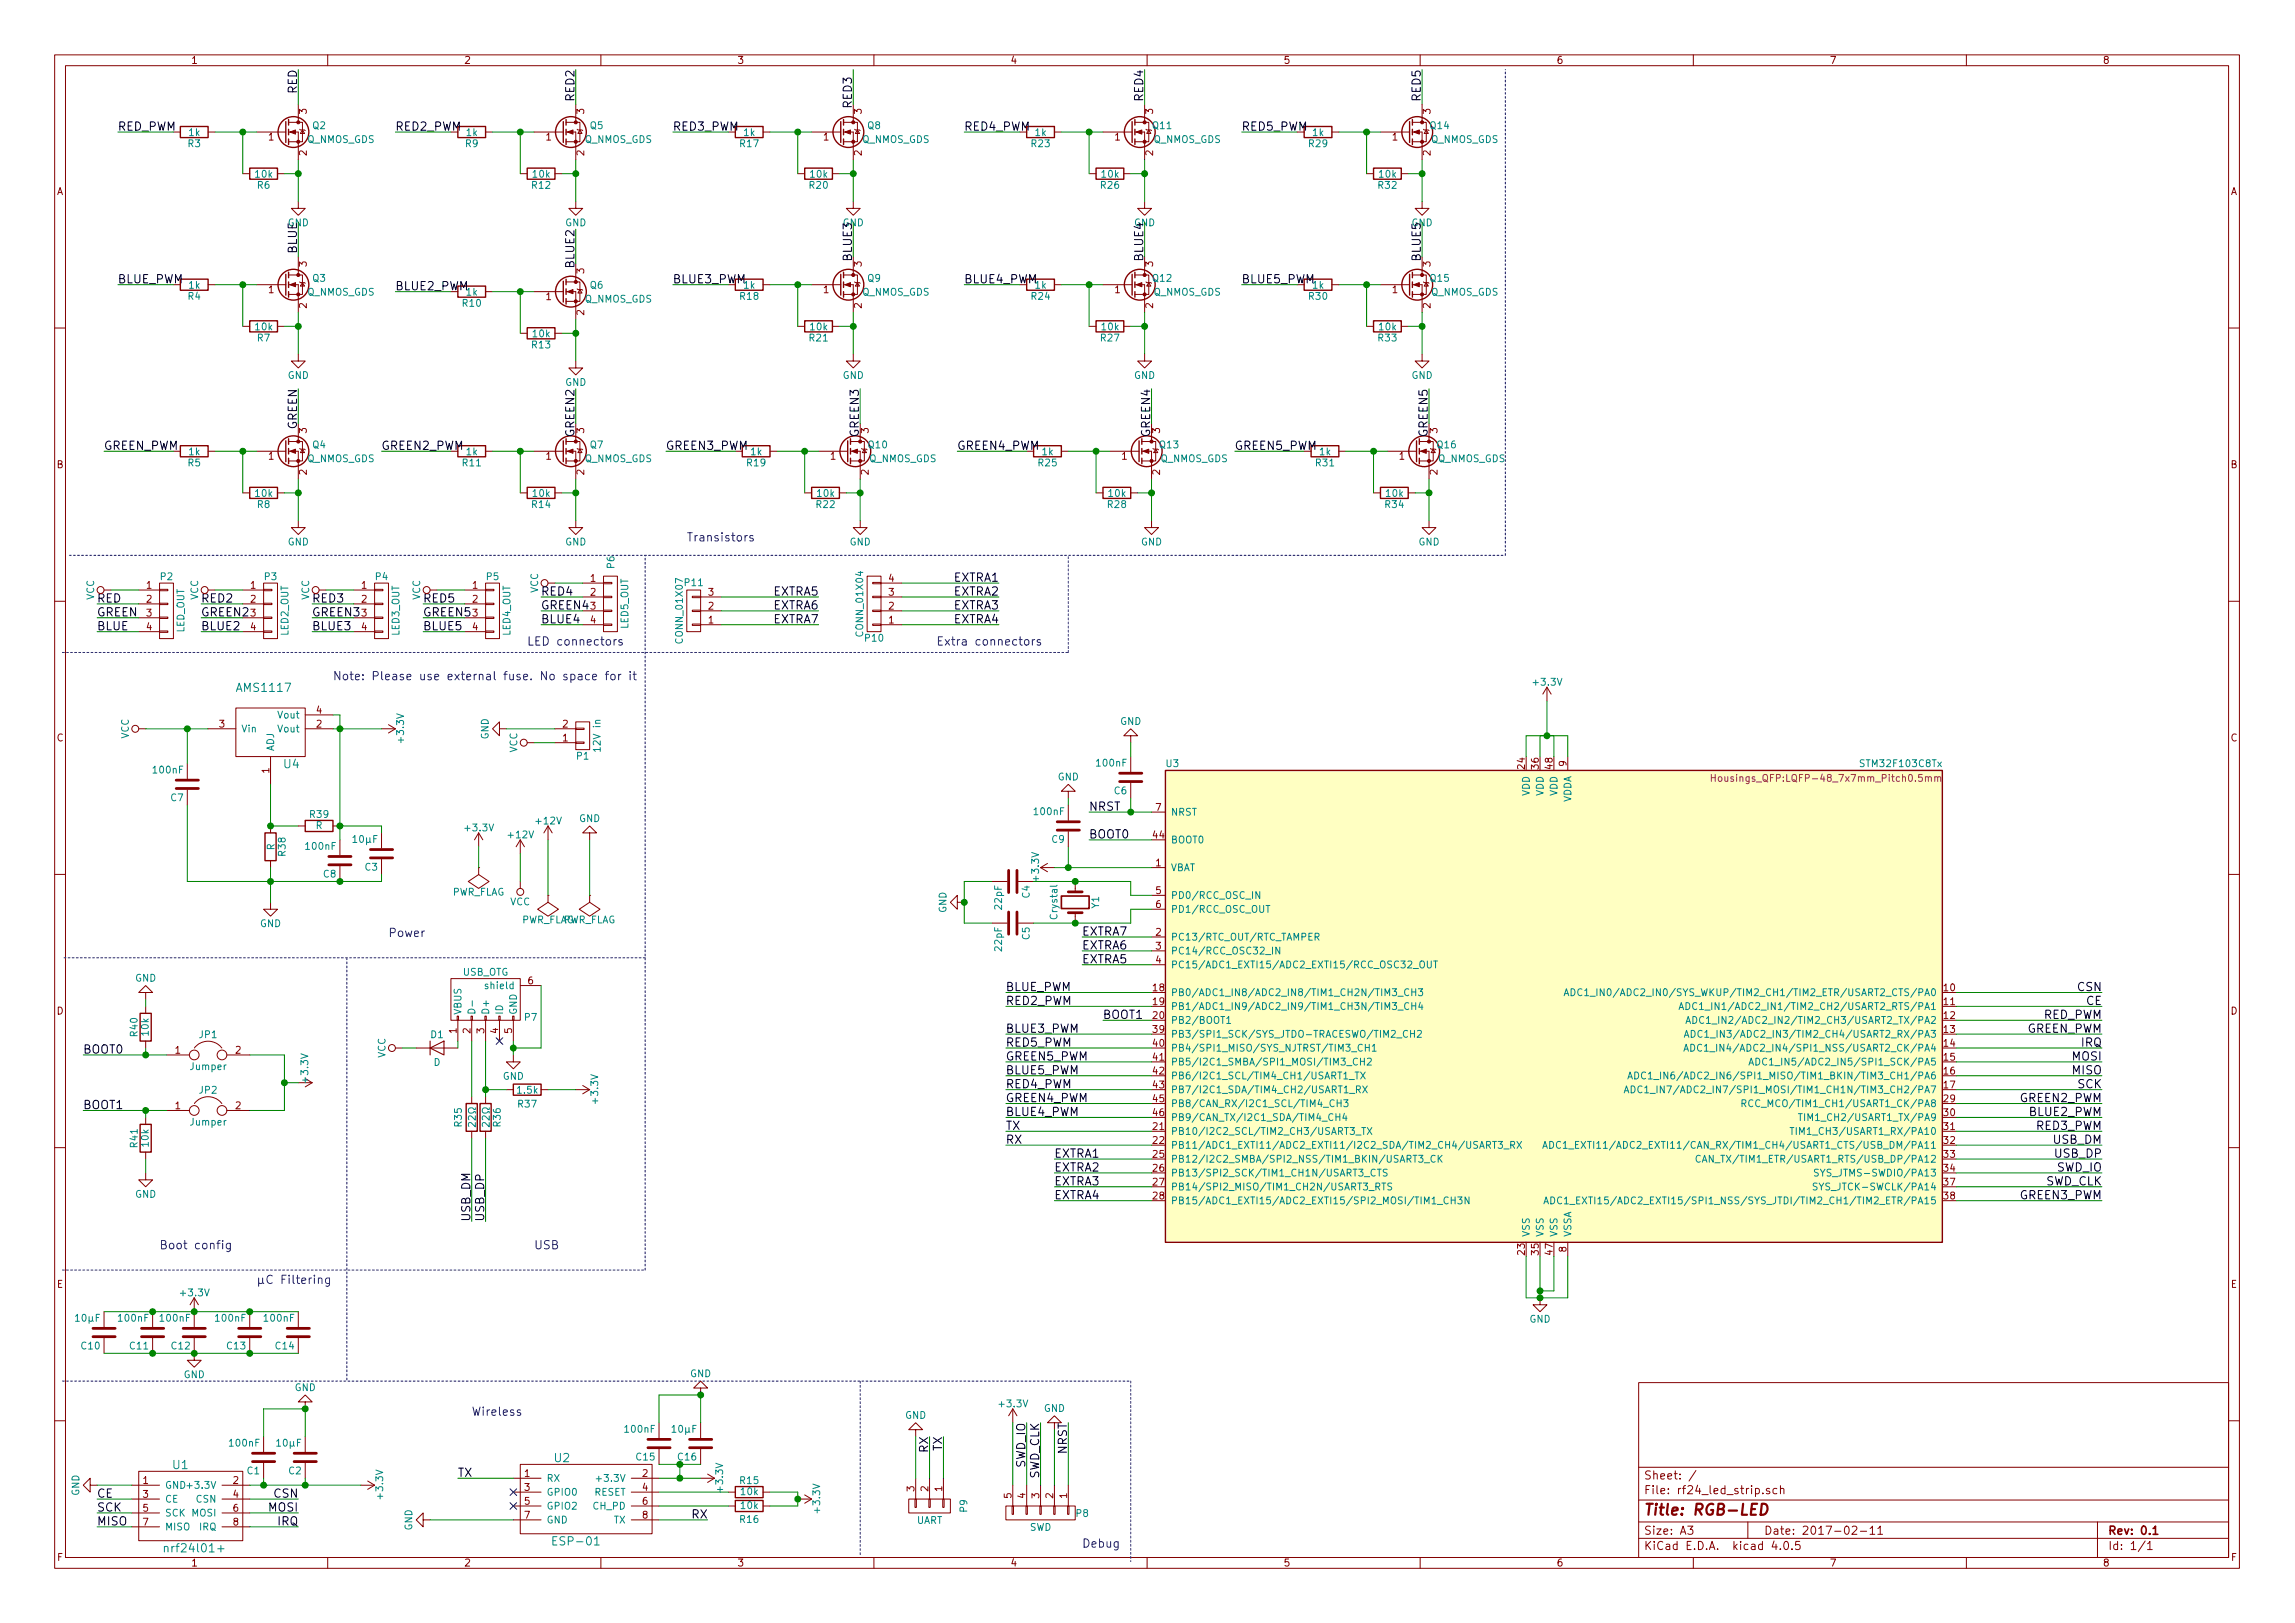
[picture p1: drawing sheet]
<svg xmlns="http://www.w3.org/2000/svg" width="420mm" height="297mm" viewBox="0 0 420 297" stroke-linecap="round" stroke-linejoin="round" font-family="sans-serif">
<defs><g id="words">
<text font-size="2.8" fill="#840000" x="301" y="277.3">Title: RGB-LED</text>
<g font-size="2.1">
<text x="54.4" y="17.2" transform="rotate(-90 54.4 17.2)">RED</text>
<text x="21.6" y="23.9">RED_PWM</text>
<text x="72.4" y="23.9">RED2_PWM</text>
<text x="105.2" y="18.4" transform="rotate(-90 105.2 18.4)">RED2</text>
<text x="123.2" y="23.9">RED3_PWM</text>
<text x="156" y="19.7" transform="rotate(-90 156 19.7)">RED3</text>
<text x="176.5" y="23.9">RED4_PWM</text>
<text x="209.3" y="18.4" transform="rotate(-90 209.3 18.4)">RED4</text>
<text x="227.3" y="23.9">RED5_PWM</text>
<text x="260.1" y="18.4" transform="rotate(-90 260.1 18.4)">RED5</text>
<text x="54.4" y="46.4" transform="rotate(-90 54.4 46.4)">BLUE</text>
<text x="156" y="47.6" transform="rotate(-90 156 47.6)">BLUE3</text>
<text x="209.3" y="47.6" transform="rotate(-90 209.3 47.6)">BLUE4</text>
<text x="260.1" y="47.6" transform="rotate(-90 260.1 47.6)">BLUE5</text>
<text x="21.6" y="51.9">BLUE_PWM</text>
<text x="72.4" y="53.1">BLUE2_PWM</text>
<text x="105.2" y="48.9" transform="rotate(-90 105.2 48.9)">BLUE2</text>
<text x="123.2" y="51.9">BLUE3_PWM</text>
<text x="176.5" y="51.9">BLUE4_PWM</text>
<text x="227.3" y="51.9">BLUE5_PWM</text>
<text x="19" y="82.3">GREEN_PWM</text>
<text x="54.4" y="78.7" transform="rotate(-90 54.4 78.7)">GREEN</text>
<text x="69.8" y="82.3">GREEN2_PWM</text>
<text x="105.2" y="79.9" transform="rotate(-90 105.2 79.9)">GREEN2</text>
<text x="121.9" y="82.3">GREEN3_PWM</text>
<text x="157.2" y="79.9" transform="rotate(-90 157.2 79.9)">GREEN3</text>
<text x="175.3" y="82.3">GREEN4_PWM</text>
<text x="210.6" y="79.9" transform="rotate(-90 210.6 79.9)">GREEN4</text>
<text x="226.1" y="82.3">GREEN5_PWM</text>
<text x="261.4" y="79.9" transform="rotate(-90 261.4 79.9)">GREEN5</text>
<text x="174.5" y="106.5">EXTRA1</text>
<text x="17.8" y="110.3">RED</text>
<text x="17.8" y="112.8">GREEN</text>
<text x="36.8" y="110.3">RED2</text>
<text x="36.8" y="112.8">GREEN2</text>
<text x="57.1" y="110.3">RED3</text>
<text x="57.1" y="112.8">GREEN3</text>
<text x="77.5" y="110.3">RED5</text>
<text x="77.5" y="112.8">GREEN5</text>
<text x="99.1" y="109">RED4</text>
<text x="99.1" y="111.5">GREEN4</text>
<text x="141.5" y="109">EXTRA5</text>
<text x="141.5" y="111.5">EXTRA6</text>
<text x="174.5" y="109">EXTRA2</text>
<text x="174.5" y="111.5">EXTRA3</text>
<text x="17.8" y="115.4">BLUE</text>
<text x="36.8" y="115.4">BLUE2</text>
<text x="57.1" y="115.4">BLUE3</text>
<text x="77.5" y="115.4">BLUE5</text>
<text x="99.1" y="114.1">BLUE4</text>
<text x="141.5" y="114.1">EXTRA7</text>
<text x="174.5" y="114.1">EXTRA4</text>
<text x="199.4" y="148.4">NRST</text>
<text x="199.4" y="153.5">BOOT0</text>
<text x="198.1" y="173.8">EXTRA6</text>
<text x="198.1" y="171.2">EXTRA7</text>
<text x="198.1" y="176.3">EXTRA5</text>
<text x="184.1" y="181.4">BLUE_PWM</text>
<text x="184.1" y="183.9">RED2_PWM</text>
<text x="380.3" y="181.4">CSN</text>
<text x="381.9" y="183.9">CE</text>
<text x="184.1" y="189">BLUE3_PWM</text>
<text x="184.1" y="191.6">RED5_PWM</text>
<text x="201.9" y="186.5">BOOT1</text>
<text x="370.9" y="189">GREEN_PWM</text>
<text x="374" y="186.5">RED_PWM</text>
<text x="381" y="191.6">IRQ</text>
<text x="15.2" y="192.8">BOOT0</text>
<text x="184.1" y="194.1">GREEN5_PWM</text>
<text x="184.1" y="196.6">BLUE5_PWM</text>
<text x="379.4" y="196.6">MISO</text>
<text x="379.4" y="194.1">MOSI</text>
<text x="15.2" y="203">BOOT1</text>
<text x="184.1" y="199.2">RED4_PWM</text>
<text x="184.1" y="201.7">GREEN4_PWM</text>
<text x="369.7" y="201.7">GREEN2_PWM</text>
<text x="380.3" y="199.2">SCK</text>
<text x="184.1" y="206.8">TX</text>
<text x="184.1" y="209.3">RX</text>
<text x="184.1" y="204.3">BLUE4_PWM</text>
<text x="371.5" y="204.3">BLUE2_PWM</text>
<text x="372.8" y="206.8">RED3_PWM</text>
<text x="375.8" y="209.3">USB_DM</text>
<text x="193" y="211.9">EXTRA1</text>
<text x="193" y="214.4">EXTRA2</text>
<text x="376.2" y="211.9">USB_DP</text>
<text x="376.4" y="214.4">SWD_IO</text>
<text x="193" y="217">EXTRA3</text>
<text x="193" y="219.5">EXTRA4</text>
<text x="369.7" y="219.5">GREEN3_PWM</text>
<text x="374.3" y="217">SWD_CLK</text>
<text x="86.1" y="223.6" transform="rotate(-90 86.1 223.6)">USB_DM</text>
<text x="88.6" y="223.6" transform="rotate(-90 88.6 223.6)">USB_DP</text>
<text x="169.9" y="265.9" transform="rotate(-90 169.9 265.9)">RX</text>
<text x="172.5" y="265.6" transform="rotate(-90 172.5 265.6)">TX</text>
<text x="187.7" y="268.8" transform="rotate(-90 187.7 268.8)">SWD_IO</text>
<text x="195.3" y="266.2" transform="rotate(-90 195.3 266.2)">NRST</text>
<text x="17.8" y="274.1">CE</text>
<text x="50.1" y="274.1">CSN</text>
<text x="83.8" y="270.3">TX</text>
<text x="190.2" y="270.9" transform="rotate(-90 190.2 270.9)">SWD_CLK</text>
<text x="17.8" y="276.6">SCK</text>
<text x="17.8" y="279.2">MISO</text>
<text x="49.2" y="276.6">MOSI</text>
<text x="50.8" y="279.2">IRQ</text>
<text x="126.6" y="277.9">RX</text>
</g>
<g font-size="2.1" fill="#0000c2">
<text x="125.7" y="99.1">Transistors</text>
<text x="96.5" y="118.1">LED connectors</text>
<text x="171.4" y="118.1">Extra connectors</text>
<text x="61" y="124.5">Note: Please use external fuse. No space for it</text>
<text x="71.1" y="171.5">Power</text>
<text x="29.2" y="228.6">Boot config</text>
<text x="97.8" y="228.6">USB</text>
<text x="47" y="235">µC Filtering</text>
<text x="86.4" y="259.1">Wireless</text>
<text x="198.1" y="283.2">Debug</text>
</g>
<g font-size="2.1" fill="#008484">
<text x="43.5" y="126.6">AMS1117</text>
<text x="52" y="140.6">U4</text>
<text x="31.7" y="268.9">U1</text>
<text x="101.5" y="267.6">U2</text>
<text x="30.9" y="284.1">nrf24l01+</text>
<text x="101.8" y="282.8">ESP-01</text>
</g>
<g font-size="2.1" fill="#840000">
<text x="301" y="273.5">File: rf24_led_strip.sch</text>
<text x="301" y="270.8">Sheet: /</text>
<text x="301" y="280.9">Size: A3</text>
<text x="323" y="280.9">Date: 2017-02-11</text>
<text x="386" y="280.9">Rev: 0.1</text>
<text x="301" y="283.7">KiCad E.D.A. kicad 4.0.5</text>
<text x="386" y="283.7">Id: 1/1</text>
</g>
<g font-size="1.8" fill="#840000">
<text x="35" y="11.7">1</text>
<text x="85" y="11.7">2</text>
<text x="135" y="11.7">3</text>
<text x="185" y="11.7">4</text>
<text x="235" y="11.7">5</text>
<text x="285" y="11.7">6</text>
<text x="335" y="11.7">7</text>
<text x="385" y="11.7">8</text>
<text x="56.1" y="20.8" transform="rotate(-90 56.1 20.8)">3</text>
<text x="106.9" y="20.8" transform="rotate(-90 106.9 20.8)">3</text>
<text x="157.7" y="20.8" transform="rotate(-90 157.7 20.8)">3</text>
<text x="211.1" y="20.8" transform="rotate(-90 211.1 20.8)">3</text>
<text x="261.9" y="20.8" transform="rotate(-90 261.9 20.8)">3</text>
<text x="49.2" y="25.7">1</text>
<text x="56.1" y="28.5" transform="rotate(-90 56.1 28.5)">2</text>
<text x="100" y="25.7">1</text>
<text x="106.9" y="28.5" transform="rotate(-90 106.9 28.5)">2</text>
<text x="150.8" y="25.7">1</text>
<text x="157.7" y="28.5" transform="rotate(-90 157.7 28.5)">2</text>
<text x="204.1" y="25.7">1</text>
<text x="211.1" y="28.5" transform="rotate(-90 211.1 28.5)">2</text>
<text x="254.9" y="25.7">1</text>
<text x="261.9" y="28.5" transform="rotate(-90 261.9 28.5)">2</text>
<text x="10.4" y="35.7">A</text>
<text x="408.4" y="35.7">A</text>
<text x="49.2" y="53.6">1</text>
<text x="56.1" y="48.8" transform="rotate(-90 56.1 48.8)">3</text>
<text x="106.9" y="50" transform="rotate(-90 106.9 50)">3</text>
<text x="150.8" y="53.6">1</text>
<text x="157.7" y="48.8" transform="rotate(-90 157.7 48.8)">3</text>
<text x="204.1" y="53.6">1</text>
<text x="211.1" y="48.8" transform="rotate(-90 211.1 48.8)">3</text>
<text x="254.9" y="53.6">1</text>
<text x="261.9" y="48.8" transform="rotate(-90 261.9 48.8)">3</text>
<text x="56.1" y="56.4" transform="rotate(-90 56.1 56.4)">2</text>
<text x="100" y="54.9">1</text>
<text x="106.9" y="57.7" transform="rotate(-90 106.9 57.7)">2</text>
<text x="157.7" y="56.4" transform="rotate(-90 157.7 56.4)">2</text>
<text x="211.1" y="56.4" transform="rotate(-90 211.1 56.4)">2</text>
<text x="261.9" y="56.4" transform="rotate(-90 261.9 56.4)">2</text>
<text x="56.1" y="79.3" transform="rotate(-90 56.1 79.3)">3</text>
<text x="106.9" y="79.3" transform="rotate(-90 106.9 79.3)">3</text>
<text x="159" y="79.3" transform="rotate(-90 159 79.3)">3</text>
<text x="212.3" y="79.3" transform="rotate(-90 212.3 79.3)">3</text>
<text x="263.1" y="79.3" transform="rotate(-90 263.1 79.3)">3</text>
<text x="10.4" y="85.7">B</text>
<text x="49.2" y="84.1">1</text>
<text x="56.1" y="86.9" transform="rotate(-90 56.1 86.9)">2</text>
<text x="100" y="84.1">1</text>
<text x="106.9" y="86.9" transform="rotate(-90 106.9 86.9)">2</text>
<text x="152" y="84.1">1</text>
<text x="159" y="86.9" transform="rotate(-90 159 86.9)">2</text>
<text x="205.4" y="84.1">1</text>
<text x="212.3" y="86.9" transform="rotate(-90 212.3 86.9)">2</text>
<text x="256.2" y="84.1">1</text>
<text x="263.1" y="86.9" transform="rotate(-90 263.1 86.9)">2</text>
<text x="408.4" y="85.7">B</text>
<text x="26.8" y="107.7">1</text>
<text x="45.9" y="107.7">1</text>
<text x="66.2" y="107.7">1</text>
<text x="86.5" y="107.7">1</text>
<text x="108.1" y="106.5">1</text>
<text x="162.7" y="106.5">4</text>
<text x="26.8" y="110.3">2</text>
<text x="26.8" y="112.8">3</text>
<text x="45.9" y="110.3">2</text>
<text x="45.9" y="112.8">3</text>
<text x="66.2" y="110.3">2</text>
<text x="66.2" y="112.8">3</text>
<text x="86.5" y="110.3">2</text>
<text x="86.5" y="112.8">3</text>
<text x="108.1" y="109">2</text>
<text x="108.1" y="111.5">3</text>
<text x="129.7" y="111.5">2</text>
<text x="129.7" y="109">3</text>
<text x="162.7" y="111.5">2</text>
<text x="162.7" y="109">3</text>
<text x="26.8" y="115.4">4</text>
<text x="45.9" y="115.4">4</text>
<text x="66.2" y="115.4">4</text>
<text x="86.5" y="115.4">4</text>
<text x="108.1" y="114.1">4</text>
<text x="129.7" y="114.1">1</text>
<text x="162.7" y="114.1">1</text>
<text x="57.9" y="130.6">4</text>
<text x="10.4" y="135.7">C</text>
<text x="40.2" y="133.1">3</text>
<text x="57.9" y="133.1">2</text>
<text x="103" y="135.7">1</text>
<text x="103" y="133.1">2</text>
<text x="408.4" y="135.7">C</text>
<text x="49.3" y="141.5" transform="rotate(-90 49.3 141.5)">1</text>
<text x="279.1" y="140.7" transform="rotate(-90 279.1 140.7)">24</text>
<text x="281.7" y="140.7" transform="rotate(-90 281.7 140.7)">36</text>
<text x="284.2" y="140.7" transform="rotate(-90 284.2 140.7)">48</text>
<text x="286.8" y="140.2" transform="rotate(-90 286.8 140.2)">9</text>
<text x="211.6" y="148.4">7</text>
<text x="211.1" y="153.5">44</text>
<text x="211.6" y="158.5">1</text>
<text x="211.6" y="163.6">5</text>
<text x="211.6" y="166.2">6</text>
<text x="211.6" y="171.2">2</text>
<text x="211.6" y="173.8">3</text>
<text x="211.6" y="176.3">4</text>
<text x="10.4" y="185.7">D</text>
<text x="96.7" y="180.1">6</text>
<text x="211.1" y="181.4">18</text>
<text x="211.1" y="183.9">19</text>
<text x="355.9" y="181.4">10</text>
<text x="355.9" y="183.9">11</text>
<text x="408.4" y="185.7">D</text>
<text x="83.6" y="189.1" transform="rotate(-90 83.6 189.1)">1</text>
<text x="86.1" y="189.1" transform="rotate(-90 86.1 189.1)">2</text>
<text x="88.6" y="189.1" transform="rotate(-90 88.6 189.1)">3</text>
<text x="91.2" y="189.1" transform="rotate(-90 91.2 189.1)">4</text>
<text x="93.7" y="189.1" transform="rotate(-90 93.7 189.1)">5</text>
<text x="211.1" y="186.5">20</text>
<text x="211.1" y="191.6">40</text>
<text x="211.1" y="189">39</text>
<text x="355.9" y="186.5">12</text>
<text x="355.9" y="189">13</text>
<text x="355.9" y="191.6">14</text>
<text x="32.1" y="192.8">1</text>
<text x="43.1" y="192.8">2</text>
<text x="211.1" y="194.1">41</text>
<text x="211.1" y="196.6">42</text>
<text x="355.9" y="194.1">15</text>
<text x="355.9" y="196.6">16</text>
<text x="32.1" y="203">1</text>
<text x="43.1" y="203">2</text>
<text x="211.1" y="199.2">43</text>
<text x="211.1" y="201.7">45</text>
<text x="355.9" y="199.2">17</text>
<text x="355.9" y="201.7">29</text>
<text x="211.1" y="206.8">21</text>
<text x="211.1" y="209.3">22</text>
<text x="211.1" y="204.3">46</text>
<text x="355.9" y="204.3">30</text>
<text x="355.9" y="206.8">31</text>
<text x="355.9" y="209.3">32</text>
<text x="211.1" y="211.9">25</text>
<text x="211.1" y="214.4">26</text>
<text x="355.9" y="211.9">33</text>
<text x="355.9" y="214.4">34</text>
<text x="211.1" y="217">27</text>
<text x="211.1" y="219.5">28</text>
<text x="355.9" y="217">37</text>
<text x="355.9" y="219.5">38</text>
<text x="279.1" y="229.6" transform="rotate(-90 279.1 229.6)">23</text>
<text x="281.7" y="229.6" transform="rotate(-90 281.7 229.6)">35</text>
<text x="284.2" y="229.6" transform="rotate(-90 284.2 229.6)">47</text>
<text x="286.8" y="229.1" transform="rotate(-90 286.8 229.1)">8</text>
<text x="10.4" y="235.7">E</text>
<text x="408.4" y="235.7">E</text>
<text x="26.2" y="271.6">1</text>
<text x="26.2" y="274.1">3</text>
<text x="42.7" y="271.6">2</text>
<text x="42.7" y="274.1">4</text>
<text x="96" y="270.3">1</text>
<text x="96" y="272.8">3</text>
<text x="96" y="275.4">5</text>
<text x="117.6" y="270.3">2</text>
<text x="117.6" y="272.8">4</text>
<text x="117.6" y="275.4">6</text>
<text x="167.4" y="272.9" transform="rotate(-90 167.4 272.9)">3</text>
<text x="169.9" y="272.9" transform="rotate(-90 169.9 272.9)">2</text>
<text x="172.5" y="272.9" transform="rotate(-90 172.5 272.9)">1</text>
<text x="185.2" y="274.2" transform="rotate(-90 185.2 274.2)">5</text>
<text x="187.7" y="274.2" transform="rotate(-90 187.7 274.2)">4</text>
<text x="190.2" y="274.2" transform="rotate(-90 190.2 274.2)">3</text>
<text x="192.8" y="274.2" transform="rotate(-90 192.8 274.2)">2</text>
<text x="195.3" y="274.2" transform="rotate(-90 195.3 274.2)">1</text>
<text x="26.2" y="276.6">5</text>
<text x="26.2" y="279.2">7</text>
<text x="42.7" y="276.6">6</text>
<text x="42.7" y="279.2">8</text>
<text x="96" y="277.9">7</text>
<text x="117.6" y="277.9">8</text>
<text x="10.5" y="285.7">F</text>
<text x="35" y="286.7">1</text>
<text x="85" y="286.7">2</text>
<text x="135" y="286.7">3</text>
<text x="185" y="286.7">4</text>
<text x="235" y="286.7">5</text>
<text x="285" y="286.7">6</text>
<text x="335" y="286.7">7</text>
<text x="385" y="286.7">8</text>
<text x="408.5" y="285.7">F</text>
</g>
<g font-size="1.8" fill="#008484">
<text x="57.3" y="23.6">Q2</text>
<text x="108.1" y="23.6">Q5</text>
<text x="158.9" y="23.6">Q8</text>
<text x="211.1" y="23.6">Q11</text>
<text x="261.9" y="23.6">Q14</text>
<text x="34.4" y="26.9">R3</text>
<text x="34.6" y="24.9">1k</text>
<text x="56.2" y="26.1">Q_NMOS_GDS</text>
<text x="85.2" y="26.9">R9</text>
<text x="85.4" y="24.9">1k</text>
<text x="107" y="26.1">Q_NMOS_GDS</text>
<text x="135.5" y="26.9">R17</text>
<text x="136.2" y="24.9">1k</text>
<text x="157.8" y="26.1">Q_NMOS_GDS</text>
<text x="188.9" y="26.9">R23</text>
<text x="189.5" y="24.9">1k</text>
<text x="211.1" y="26.1">Q_NMOS_GDS</text>
<text x="239.7" y="26.9">R29</text>
<text x="240.3" y="24.9">1k</text>
<text x="261.9" y="26.1">Q_NMOS_GDS</text>
<text x="46.8" y="32.5">10k</text>
<text x="47.1" y="34.5">R6</text>
<text x="97.4" y="34.5">R12</text>
<text x="97.6" y="32.5">10k</text>
<text x="148.2" y="34.5">R20</text>
<text x="148.4" y="32.5">10k</text>
<text x="201.6" y="34.5">R26</text>
<text x="201.7" y="32.5">10k</text>
<text x="252.4" y="34.5">R32</text>
<text x="252.5" y="32.5">10k</text>
<text x="103.5" y="41.4">GND</text>
<text x="34.6" y="52.8">1k</text>
<text x="57.3" y="51.5">Q3</text>
<text x="108.1" y="52.8">Q6</text>
<text x="136.2" y="52.8">1k</text>
<text x="158.9" y="51.5">Q9</text>
<text x="189.5" y="52.8">1k</text>
<text x="211.1" y="51.5">Q12</text>
<text x="240.3" y="52.8">1k</text>
<text x="261.9" y="51.5">Q15</text>
<text x="34.4" y="54.8">R4</text>
<text x="56.2" y="54.1">Q_NMOS_GDS</text>
<text x="84.7" y="56.1">R10</text>
<text x="85.4" y="54.1">1k</text>
<text x="107" y="55.4">Q_NMOS_GDS</text>
<text x="135.5" y="54.8">R18</text>
<text x="157.8" y="54.1">Q_NMOS_GDS</text>
<text x="188.9" y="54.8">R24</text>
<text x="211.1" y="54.1">Q_NMOS_GDS</text>
<text x="239.7" y="54.8">R30</text>
<text x="261.9" y="54.1">Q_NMOS_GDS</text>
<text x="46.8" y="60.4">10k</text>
<text x="47.1" y="62.5">R7</text>
<text x="97.4" y="63.7">R13</text>
<text x="97.6" y="61.7">10k</text>
<text x="148.2" y="62.5">R21</text>
<text x="148.4" y="60.4">10k</text>
<text x="201.6" y="62.5">R27</text>
<text x="201.7" y="60.4">10k</text>
<text x="252.4" y="62.5">R33</text>
<text x="252.5" y="60.4">10k</text>
<text x="52.7" y="69.3">GND</text>
<text x="103.5" y="70.6">GND</text>
<text x="154.3" y="69.3">GND</text>
<text x="207.6" y="69.3">GND</text>
<text x="258.4" y="69.3">GND</text>
<text x="34.6" y="83.3">1k</text>
<text x="57.3" y="82">Q4</text>
<text x="85.4" y="83.3">1k</text>
<text x="108.1" y="82">Q7</text>
<text x="137.5" y="83.3">1k</text>
<text x="159" y="82">Q10</text>
<text x="190.8" y="83.3">1k</text>
<text x="212.3" y="82">Q13</text>
<text x="241.6" y="83.3">1k</text>
<text x="263.1" y="82">Q16</text>
<text x="34.4" y="85.3">R5</text>
<text x="56.2" y="84.6">Q_NMOS_GDS</text>
<text x="84.7" y="85.3">R11</text>
<text x="107" y="84.6">Q_NMOS_GDS</text>
<text x="136.8" y="85.3">R19</text>
<text x="159.1" y="84.6">Q_NMOS_GDS</text>
<text x="190.1" y="85.3">R25</text>
<text x="212.4" y="84.6">Q_NMOS_GDS</text>
<text x="240.9" y="85.3">R31</text>
<text x="263.2" y="84.6">Q_NMOS_GDS</text>
<text x="46.8" y="90.9">10k</text>
<text x="47.1" y="92.9">R8</text>
<text x="97.4" y="92.9">R14</text>
<text x="97.6" y="90.9">10k</text>
<text x="149.5" y="92.9">R22</text>
<text x="149.7" y="90.9">10k</text>
<text x="202.8" y="92.9">R28</text>
<text x="203" y="90.9">10k</text>
<text x="253.6" y="92.9">R34</text>
<text x="253.8" y="90.9">10k</text>
<text x="52.7" y="99.8">GND</text>
<text x="103.5" y="99.8">GND</text>
<text x="155.5" y="99.8">GND</text>
<text x="208.9" y="99.8">GND</text>
<text x="259.7" y="99.8">GND</text>
<text x="29.4" y="106.2">P2</text>
<text x="48.5" y="106.2">P3</text>
<text x="68.8" y="106.2">P4</text>
<text x="89.1" y="106.2">P5</text>
<text x="112.5" y="104" transform="rotate(-90 112.5 104)">P6</text>
<text x="125.4" y="107.3">P11</text>
<text x="17.2" y="109.8" transform="rotate(-90 17.2 109.8)">VCC</text>
<text x="36.3" y="109.8" transform="rotate(-90 36.3 109.8)">VCC</text>
<text x="56.6" y="109.8" transform="rotate(-90 56.6 109.8)">VCC</text>
<text x="76.9" y="109.8" transform="rotate(-90 76.9 109.8)">VCC</text>
<text x="98.5" y="108.5" transform="rotate(-90 98.5 108.5)">VCC</text>
<text x="33.7" y="115.9" transform="rotate(-90 33.7 115.9)">LED_OUT</text>
<text x="52.8" y="116.4" transform="rotate(-90 52.8 116.4)">LED2_OUT</text>
<text x="73.1" y="116.4" transform="rotate(-90 73.1 116.4)">LED3_OUT</text>
<text x="93.4" y="116.4" transform="rotate(-90 93.4 116.4)">LED4_OUT</text>
<text x="115" y="115.1" transform="rotate(-90 115 115.1)">LED5_OUT</text>
<text x="125" y="117.4" transform="rotate(-90 125 117.4)">CONN_01X07</text>
<text x="158" y="116.2" transform="rotate(-90 158 116.2)">CONN_01X04</text>
<text x="158.4" y="117.4">P10</text>
<text x="280.9" y="125.5">+3.3V</text>
<text x="50.9" y="131.5">Vout</text>
<text x="23.6" y="135.2" transform="rotate(-90 23.6 135.2)">VCC</text>
<text x="44.2" y="134">Vin</text>
<text x="50.2" y="137.5" transform="rotate(-90 50.2 137.5)">ADJ</text>
<text x="50.9" y="134">Vout</text>
<text x="73.9" y="135.7" transform="rotate(-90 73.9 135.7)">+3.3V</text>
<text x="89.4" y="135.3" transform="rotate(-90 89.4 135.3)">GND</text>
<text x="94.7" y="137.8" transform="rotate(-90 94.7 137.8)">VCC</text>
<text x="109.9" y="137.2" transform="rotate(-90 109.9 137.2)">12V in</text>
<text x="205.1" y="132.7">GND</text>
<text x="28.2" y="141.5">100nF</text>
<text x="105.6" y="139">P1</text>
<text x="193.6" y="142.8">GND</text>
<text x="200.9" y="140.3">100nF</text>
<text x="213.5" y="140.4">U3</text>
<text x="340.9" y="140.4">STM32F103C8Tx</text>
<text x="31.3" y="146.6">C7</text>
<text x="56.8" y="149.7">R39</text>
<text x="189.5" y="149.2">100nF</text>
<text x="204" y="145.4">C6</text>
<text x="214.4" y="149.3">NRST</text>
<text x="280" y="145.8" transform="rotate(-90 280 145.8)">VDD</text>
<text x="282.6" y="145.8" transform="rotate(-90 282.6 145.8)">VDD</text>
<text x="285.1" y="145.8" transform="rotate(-90 285.1 145.8)">VDD</text>
<text x="287.7" y="147" transform="rotate(-90 287.7 147)">VDDA</text>
<text x="50.2" y="155.6" transform="rotate(-90 50.2 155.6)">R</text>
<text x="56.1" y="155.5">100nF</text>
<text x="57.8" y="151.7">R</text>
<text x="64.7" y="154.2">10µF</text>
<text x="85.3" y="152.1">+3.3V</text>
<text x="93.2" y="153.4">+12V</text>
<text x="98.2" y="150.9">+12V</text>
<text x="106" y="150.4">GND</text>
<text x="192.6" y="154.2">C9</text>
<text x="214.4" y="154.3">BOOT0</text>
<text x="52.3" y="156.6" transform="rotate(-90 52.3 156.6)">R38</text>
<text x="59.2" y="160.6">C8</text>
<text x="66.9" y="159.3">C3</text>
<text x="190.2" y="161.1" transform="rotate(-90 190.2 161.1)">+3.3V</text>
<text x="214.4" y="159.4">VBAT</text>
<text x="82.7" y="163.9">PWR_FLAG</text>
<text x="93.4" y="165.7">VCC</text>
<text x="173.3" y="167.1" transform="rotate(-90 173.3 167.1)">GND</text>
<text x="183.4" y="166.4" transform="rotate(-90 183.4 166.4)">22pF</text>
<text x="188.5" y="164.3" transform="rotate(-90 188.5 164.3)">C4</text>
<text x="201.2" y="166.2" transform="rotate(-90 201.2 166.2)">Y1</text>
<text x="214.4" y="164.5">PD0/RCC_OSC_IN</text>
<text x="214.4" y="167">PD1/RCC_OSC_OUT</text>
<text x="47.6" y="169.7">GND</text>
<text x="95.4" y="169">PWR_FLAG</text>
<text x="103" y="169">PWR_FLAG</text>
<text x="183.4" y="174" transform="rotate(-90 183.4 174)">22pF</text>
<text x="188.5" y="171.9" transform="rotate(-90 188.5 171.9)">C5</text>
<text x="193.6" y="168.1" transform="rotate(-90 193.6 168.1)">Crystal</text>
<text x="214.4" y="172.1">PC13/RTC_OUT/RTC_TAMPER</text>
<text x="24.7" y="179.6">GND</text>
<text x="84.6" y="178.5">USB_OTG</text>
<text x="214.4" y="174.7">PC14/RCC_OSC32_IN</text>
<text x="214.4" y="177.2">PC15/ADC1_EXTI15/ADC2_EXTI15/RCC_OSC32_OUT</text>
<text x="84.5" y="185.7" transform="rotate(-90 84.5 185.7)">VBUS</text>
<text x="89.1" y="181">shield</text>
<text x="89.5" y="185.7" transform="rotate(-90 89.5 185.7)">D+</text>
<text x="92.1" y="185.7" transform="rotate(-90 92.1 185.7)">ID</text>
<text x="94.6" y="185.7" transform="rotate(-90 94.6 185.7)">GND</text>
<text x="214.4" y="182.3">PB0/ADC1_IN8/ADC2_IN8/TIM1_CH2N/TIM3_CH3</text>
<text x="214.4" y="184.8">PB1/ADC1_IN9/ADC2_IN9/TIM1_CH3N/TIM3_CH4</text>
<text x="292.5" y="182.3">ADC1_IN0/ADC2_IN0/SYS_WKUP/TIM2_CH1/TIM2_ETR/USART2_CTS/PA0</text>
<text x="311.9" y="184.8">ADC1_IN1/ADC2_IN1/TIM2_CH2/USART2_RTS/PA1</text>
<text x="25.2" y="189.6" transform="rotate(-90 25.2 189.6)">R40</text>
<text x="27.2" y="189.5" transform="rotate(-90 27.2 189.5)">10k</text>
<text x="36.5" y="190">JP1</text>
<text x="78.9" y="190">D1</text>
<text x="96.1" y="186.8">P7</text>
<text x="214.4" y="187.4">PB2/BOOT1</text>
<text x="214.4" y="189.9">PB3/SPI1_SCK/SYS_JTDO-TRACESWO/TIM2_CH2</text>
<text x="313" y="189.9">ADC1_IN3/ADC2_IN3/TIM2_CH4/USART2_RX/PA3</text>
<text x="313.2" y="187.4">ADC1_IN2/ADC2_IN2/TIM2_CH3/USART2_TX/PA2</text>
<text x="34.9" y="195.8">Jumper</text>
<text x="56.4" y="198" transform="rotate(-90 56.4 198)">+3.3V</text>
<text x="70.6" y="193.6" transform="rotate(-90 70.6 193.6)">VCC</text>
<text x="79.4" y="195.1">D</text>
<text x="92" y="197.6">GND</text>
<text x="214.4" y="192.4">PB4/SPI1_MISO/SYS_NJTRST/TIM3_CH1</text>
<text x="214.4" y="195">PB5/I2C1_SMBA/SPI1_MOSI/TIM3_CH2</text>
<text x="214.4" y="197.5">PB6/I2C1_SCL/TIM4_CH1/USART1_TX</text>
<text x="304.4" y="197.5">ADC1_IN6/ADC2_IN6/SPI1_MISO/TIM1_BKIN/TIM3_CH1/PA6</text>
<text x="313" y="192.4">ADC1_IN4/ADC2_IN4/SPI1_NSS/USART2_CK/PA4</text>
<text x="324" y="195">ADC1_IN5/ADC2_IN5/SPI1_SCK/PA5</text>
<text x="36.5" y="200.1">JP2</text>
<text x="94.8" y="200.1">1.5k</text>
<text x="94.9" y="202.7">R37</text>
<text x="109.5" y="201.8" transform="rotate(-90 109.5 201.8)">+3.3V</text>
<text x="214.4" y="200.1">PB7/I2C1_SDA/TIM4_CH2/USART1_RX</text>
<text x="214.4" y="202.6">PB8/CAN_RX/I2C1_SCL/TIM4_CH3</text>
<text x="303.9" y="200.1">ADC1_IN7/ADC2_IN7/SPI1_MOSI/TIM1_CH1N/TIM3_CH2/PA7</text>
<text x="321.6" y="202.6">RCC_MCO/TIM1_CH1/USART1_CK/PA8</text>
<text x="25.2" y="209.9" transform="rotate(-90 25.2 209.9)">R41</text>
<text x="27.2" y="209.8" transform="rotate(-90 27.2 209.8)">10k</text>
<text x="34.9" y="206">Jumper</text>
<text x="84.5" y="206.1" transform="rotate(-90 84.5 206.1)">R35</text>
<text x="91.6" y="206.1" transform="rotate(-90 91.6 206.1)">R36</text>
<text x="214.4" y="207.7">PB10/I2C2_SCL/TIM2_CH3/USART3_TX</text>
<text x="214.4" y="205.1">PB9/CAN_TX/I2C1_SDA/TIM4_CH4</text>
<text x="330.1" y="207.7">TIM1_CH3/USART1_RX/PA10</text>
<text x="331.3" y="205.1">TIM1_CH2/USART1_TX/PA9</text>
<text x="214.4" y="210.2">PB11/ADC1_EXTI11/ADC2_EXTI11/I2C2_SDA/TIM2_CH4/USART3_RX</text>
<text x="214.4" y="212.8">PB12/I2C2_SMBA/SPI2_NSS/TIM1_BKIN/USART3_CK</text>
<text x="214.4" y="215.3">PB13/SPI2_SCK/TIM1_CH1N/USART3_CTS</text>
<text x="288.9" y="210.2">ADC1_EXTI11/ADC2_EXTI11/CAN_RX/TIM1_CH4/USART1_CTS/USB_DM/PA11</text>
<text x="313.8" y="212.8">CAN_TX/TIM1_ETR/USART1_RTS/USB_DP/PA12</text>
<text x="333.8" y="215.3">SYS_JTMS-SWDIO/PA13</text>
<text x="24.7" y="219.2">GND</text>
<text x="214.4" y="217.8">PB14/SPI2_MISO/TIM1_CH2N/USART3_RTS</text>
<text x="214.4" y="220.4">PB15/ADC1_EXTI15/ADC2_EXTI15/SPI2_MOSI/TIM1_CH3N</text>
<text x="289.9" y="220.4">ADC1_EXTI15/ADC2_EXTI15/SPI1_NSS/SYS_JTDI/TIM2_CH1/TIM2_ETR/PA15</text>
<text x="333.5" y="217.8">SYS_JTCK-SWCLK/PA14</text>
<text x="280" y="226.4" transform="rotate(-90 280 226.4)">VSS</text>
<text x="282.6" y="226.4" transform="rotate(-90 282.6 226.4)">VSS</text>
<text x="285.1" y="226.4" transform="rotate(-90 285.1 226.4)">VSS</text>
<text x="287.7" y="226.4" transform="rotate(-90 287.7 226.4)">VSSA</text>
<text x="33.2" y="237.2">+3.3V</text>
<text x="13.9" y="241.9">10µF</text>
<text x="21.8" y="241.9">100nF</text>
<text x="29.4" y="241.9">100nF</text>
<text x="39.6" y="241.9">100nF</text>
<text x="48.5" y="241.9">100nF</text>
<text x="280" y="242">GND</text>
<text x="14.9" y="247">C10</text>
<text x="23.8" y="247">C11</text>
<text x="31.4" y="247">C12</text>
<text x="41.6" y="247">C13</text>
<text x="50.5" y="247">C14</text>
<text x="33.6" y="252.2">GND</text>
<text x="53.9" y="254.6">GND</text>
<text x="126.3" y="252">GND</text>
<text x="183.1" y="257.5">+3.3V</text>
<text x="114.5" y="262.2">100nF</text>
<text x="123.1" y="262.2">10µF</text>
<text x="165.7" y="259.7">GND</text>
<text x="191.1" y="258.4">GND</text>
<text x="42.1" y="264.7">100nF</text>
<text x="45.3" y="269.8">C1</text>
<text x="50.7" y="264.7">10µF</text>
<text x="52.9" y="269.8">C2</text>
<text x="116.5" y="267.3">C15</text>
<text x="124.2" y="267.3">C16</text>
<text x="14.5" y="273.8" transform="rotate(-90 14.5 273.8)">GND</text>
<text x="30.2" y="272.5">GND +3.3V</text>
<text x="30.2" y="275">CE</text>
<text x="35.9" y="275">CSN</text>
<text x="70.1" y="274.1" transform="rotate(-90 70.1 274.1)">+3.3V</text>
<text x="100.1" y="271.2">RX</text>
<text x="100.1" y="273.7">GPIO0</text>
<text x="108.7" y="273.7">RESET</text>
<text x="109.9" y="271.2">+3.3V</text>
<text x="132.4" y="272.9" transform="rotate(-90 132.4 272.9)">+3.3V</text>
<text x="135.5" y="271.6">R15</text>
<text x="135.7" y="273.6">10k</text>
<text x="30.2" y="277.5">SCK</text>
<text x="30.2" y="280.1">MISO</text>
<text x="35.1" y="277.5">MOSI</text>
<text x="36.5" y="280.1">IRQ</text>
<text x="75.5" y="280.1" transform="rotate(-90 75.5 280.1)">GND</text>
<text x="100.1" y="276.3">GPIO2</text>
<text x="100.1" y="278.8">GND</text>
<text x="108.6" y="276.3">CH_PD</text>
<text x="112.3" y="278.8">TX</text>
<text x="135.5" y="278.7">R16</text>
<text x="135.7" y="276.2">10k</text>
<text x="150.1" y="276.7" transform="rotate(-90 150.1 276.7)">+3.3V</text>
<text x="167.7" y="278.9">UART</text>
<text x="177.1" y="276.7" transform="rotate(-90 177.1 276.7)">P9</text>
<text x="188.4" y="280.1">SWD</text>
<text x="197.1" y="277.6">P8</text>
</g>
<g font-size="1.8">
<text x="52.7" y="41.4">GND</text>
<text x="154.3" y="41.4">GND</text>
<text x="207.6" y="41.4">GND</text>
<text x="258.4" y="41.4">GND</text>
</g>
<text font-size="1.8" fill="#840084" x="315" y="143.1">Housings_QFP:LQFP-48_7x7mm_Pitch0.5mm</text>
</g></defs>
<g fill="none" stroke="#840000" stroke-width=".18">
<path d="M10 10h400v277h-400zM12 12h396v273.1h-396zM54.6 19.1v3.3M60 10v2M105.4 19.1v3.3M110 10v2M156.2 19.1v3.3M160 10v2M209.5 19.1v3.3M210 10v2M260 10v2M260.3 19.1v3.3"/>
<path d="M310 10v2M360 10v2M38.1 24.2h1.3M44.4 31.8h1.3M47 24.2h5.3M50.8 31.8h1.3M52.8 24.2h1.8v5M52.8 22.4h1.8M54.6 22.4h.8v3.5h-2.6M54.6 36.9v1.2h1.3l-1.3 1.3-1.3-1.3h1.3M54.9 23.7l.1 .1h.8l.1 .1M55.4 23.8l.4 .6h-.8z"/>
<path d="M88.9 24.2h1.3M95.2 31.8h1.3M97.8 24.2h5.3M101.6 31.8h1.3M103.6 24.2h1.8v5M103.6 22.4h1.8M105.4 22.4h.8v3.5h-2.6M105.4 36.9v1.2h1.3l-1.3 1.3-1.3-1.3h1.3M105.7 23.7l.1 .1h.8l.1 .1M106.2 23.8l.4 .6h-.8zM139.7 24.2h1.3M146 31.8h1.3"/>
<path d="M148.6 24.2h5.3M152.4 31.8h1.3M154.4 24.2h1.8v5M154.4 22.4h1.8M156.2 22.4h.8v3.5h-2.6M156.2 36.9v1.2h1.3l-1.3 1.3-1.3-1.3h1.3M156.5 23.7l.1 .1h.8l.1 .1M157 23.8l.4 .6h-.8zM193 24.2h1.3M199.4 31.8h1.3M201.9 24.2h5.4M205.7 31.8h1.3"/>
<path d="M207.8 24.2h1.7v5M207.8 22.4h1.7M209.5 22.4h.8v3.5h-2.5M209.5 36.9v1.2h1.3l-1.3 1.3-1.2-1.3h1.2M209.8 23.7l.1 .1h.8l.1 .1M210.3 23.8l.4 .6h-.8zM243.8 24.2h1.3M250.2 31.8h1.3M252.7 24.2h5.4M256.5 31.8h1.3M258.6 24.2h1.7v5M258.6 22.4h1.7"/>
<path d="M260.3 22.4h.8v3.5h-2.5M260.3 36.9v1.2h1.3l-1.3 1.3-1.2-1.3h1.2M260.6 23.7l.1 .1h.8l.1 .1M261.1 23.8l.4 .6h-.8zM38.1 52.1h1.3M44.4 59.7h1.3M47 52.1h5.3M50.8 59.7h1.3M52.8 52.1h1.8v5.1M52.8 50.3h1.8M54.6 50.3h.8v3.6h-2.6M54.6 47v3.3"/>
<path d="M54.9 51.6l.1 .1h.8l.1 .2M55.4 51.7l.4 .7h-.8zM88.9 53.4h1.3M97.8 53.4h5.3M103.6 53.4h1.8v5.1M103.6 51.6h1.8M105.4 51.6h.8v3.6h-2.6M105.4 48.3v3.3M105.7 52.9l.1 .1h.8l.1 .1M106.2 53l.4 .6h-.8zM139.7 52.1h1.3M146 59.7h1.3"/>
<path d="M148.6 52.1h5.3M152.4 59.7h1.3M154.4 52.1h1.8v5.1M154.4 50.3h1.8M156.2 50.3h.8v3.6h-2.6M156.2 47v3.3M156.5 51.6l.1 .1h.8l.1 .2M157 51.7l.4 .7h-.8zM193 52.1h1.3M199.4 59.7h1.3M201.9 52.1h5.4M205.7 59.7h1.3"/>
<path d="M207.8 52.1h1.7v5.1M207.8 50.3h1.7M209.5 50.3h.8v3.6h-2.5M209.5 47v3.3M209.8 51.6l.1 .1h.8l.1 .2M210.3 51.7l.4 .7h-.8zM243.8 52.1h1.3M250.2 59.7h1.3M252.7 52.1h5.4M256.5 59.7h1.3M258.6 52.1h1.7v5.1M258.6 50.3h1.7"/>
<path d="M260.3 50.3h.8v3.6h-2.5M260.3 47v3.3M260.6 51.6l.1 .1h.8l.1 .2M261.1 51.7l.4 .7h-.8zM10 60h2M54.6 64.8v1.3h1.3l-1.3 1.2-1.3-1.2h1.3M54.6 77.5v3.3M95.2 61h1.3M101.6 61h1.3M105.4 66.1v1.2h1.3l-1.3 1.3-1.3-1.3h1.3M156.2 64.8v1.3h1.3l-1.3 1.2-1.3-1.2h1.3M209.5 64.8v1.3h1.3l-1.3 1.2-1.2-1.2h1.2"/>
<path d="M260.3 64.8v1.3h1.3l-1.3 1.2-1.2-1.2h1.2M408 60h2M38.1 82.6h1.3M44.4 90.2h1.3M47 82.6h5.3M50.8 90.2h1.3M52.8 82.6h1.8v5.1M52.8 80.8h1.8M54.6 80.8h.8v3.6h-2.6M54.6 95.3v1.3h1.3l-1.3 1.2-1.3-1.2h1.3M54.9 82.1l.1 .1h.8l.1 .1M55.4 82.2l.4 .6h-.8z"/>
<path d="M88.9 82.6h1.3M95.2 90.2h1.3M97.8 82.6h5.3M101.6 90.2h1.3M103.6 82.6h1.8v5.1M103.6 80.8h1.8M105.4 80.8h.8v3.6h-2.6M105.4 95.3v1.3h1.3l-1.3 1.2-1.3-1.2h1.3M105.4 80v.8M105.7 82.1l.1 .1h.8l.1 .1M106.2 82.2l.4 .6h-.8zM141 82.6h1.2"/>
<path d="M147.3 90.2h1.3M149.9 82.6h5.3M153.7 90.2h1.2M155.7 82.6h1.8v5.1M155.7 80.8h1.8M157.5 80.8h.7v3.6h-2.5M157.5 95.3v1.3h1.2l-1.2 1.2-1.3-1.2h1.3M157.5 80v.8M157.7 82.1l.2 .1h.7l.1 .1M158.2 82.2l.4 .6h-.7zM194.3 82.6h1.3M200.7 90.2h1.2"/>
<path d="M203.2 82.6h5.3M207 90.2h1.3M209 82.6h1.8v5.1M209 80.8h1.8M210.8 80.8h.8v3.6h-2.6M210.8 95.3v1.3h1.3l-1.3 1.2-1.3-1.2h1.3M210.8 80v.8M211.1 82.1l.1 .1h.8l.1 .1M211.6 82.2l.4 .6h-.8zM245.1 82.6h1.3M251.5 90.2h1.2M254 82.6h5.3"/>
<path d="M257.8 90.2h1.3M259.8 82.6h1.8v5.1M259.8 80.8h1.8M261.6 80.8h.8v3.6h-2.6M261.6 95.3v1.3h1.3l-1.3 1.2-1.3-1.2h1.3M261.6 80v.8M261.9 82.1l.1 .1h.8l.1 .1M262.4 82.2l.4 .6h-.8zM10 110h2M19 108h1.3M25.4 108h3.8M25.4 110.5h3.8"/>
<path d="M25.4 113.1h3.8M25.4 115.6h3.8M29.2 115.5h1.5v.2h-1.5zM29.2 112.9h1.5v.3h-1.5zM29.2 110.4h1.5v.3h-1.5zM29.2 107.9h1.5v.2h-1.5zM29.2 106.7h2.5v10.2h-2.5zM38.1 108h1.3M44.4 108h3.9M44.4 110.5h3.9M44.4 113.1h3.9M44.4 115.6h3.9"/>
<path d="M48.3 115.5h1.5v.2h-1.5zM48.3 112.9h1.5v.3h-1.5zM48.3 110.4h1.5v.3h-1.5zM48.3 107.9h1.5v.2h-1.5zM48.3 106.7h2.5v10.2h-2.5zM58.4 108h1.3M64.8 108h3.8M64.8 110.5h3.8M64.8 113.1h3.8M64.8 115.6h3.8M68.6 115.5h1.5v.2h-1.5zM68.6 112.9h1.5v.3h-1.5z"/>
<path d="M68.6 110.4h1.5v.3h-1.5zM68.6 107.9h1.5v.2h-1.5zM68.6 106.7h2.5v10.2h-2.5zM78.7 108h1.3M85.1 108h3.8M85.1 110.5h3.8M85.1 113.1h3.8M85.1 115.6h3.8M88.9 115.5h1.5v.2h-1.5zM88.9 112.9h1.5v.3h-1.5zM88.9 110.4h1.5v.3h-1.5zM88.9 107.9h1.5v.2h-1.5z"/>
<path d="M88.9 106.7h2.5v10.2h-2.5zM100.3 106.7h1.3M106.7 106.7h3.8M106.7 109.3h3.8M106.7 111.8h3.8M106.7 114.3h3.8M110.5 114.2h1.5v.3h-1.5zM110.5 111.7h1.5v.2h-1.5zM110.5 109.1h1.5v.3h-1.5zM110.5 106.6h1.5v.2h-1.5zM110.5 105.4h2.5v10.2h-2.5zM125.7 108h2.6v7.6h-2.6z"/>
<path d="M126.7 109.1h1.6v.3h-1.6zM126.7 111.7h1.6v.2h-1.6zM126.7 114.2h1.6v.3h-1.6zM128.3 109.3h3.8M128.3 111.8h3.8M128.3 114.3h3.8M158.7 105.4h2.6v10.2h-2.6zM159.8 106.6h1.5v.2h-1.5zM159.8 109.1h1.5v.3h-1.5zM159.8 111.7h1.5v.2h-1.5zM159.8 114.2h1.5v.3h-1.5zM161.3 106.7h3.8"/>
<path d="M161.3 109.3h3.8M161.3 111.8h3.8M161.3 114.3h3.8M408 110h2M25.4 133.4h1.3M34.3 139.7v2.8M38.1 133.4h5.1M43.2 129.6h12.7v8.9h-12.7zM49.5 138.5v5M55.9 133.4h5.1M55.9 130.8h5.1M69.8 133.4h2.6"/>
<path d="M71.1 132.6l1.3 .8M72.4 133.4l-1.3 .7M91.4 133.4v-1.3l-1.2 1.3 1.2 1.3v-1.3h1.3M96.5 135.9h1.3M101.6 133.4h3.8M101.6 135.9h3.8M105.4 133.3h1.5v.2h-1.5zM105.4 135.8h1.5v.3h-1.5zM105.4 132.1h2.5v5.1h-2.5zM207 134.7h1.3l-1.3-1.3-1.3 1.3h1.3v1.2M207 138.5v2.8M283.2 125.8l-.8 1.2"/>
<path d="M283.2 125.8v2.5M283.2 125.8l.8 1.2M287 138.5v2.5M34.3 144.6v2.8M49.5 151.2v1.2M49.5 157.5v1.3M54.6 151.2h1.3M61 151.2h1.2M62.2 153.7v2.8M62.2 158.5v2.8M69.8 152.4v2.8M69.8 157.3v2.8"/>
<path d="M87.6 158.8h.1M87.6 158.8v1.3l1.9 1.2-1.9 1.3-1.9-1.3 1.9-1.2M87.6 152.4l-.7 1.3M87.6 152.4v2.6M87.6 152.4l.8 1.3M95.2 153.7l-.7 1.3M95.2 153.7v2.5M95.2 153.7l.8 1.3M100.3 151.2l-.7 1.2M100.3 151.2v2.5M100.3 151.2l.8 1.2M107.9 152.4h1.3l-1.3-1.2-1.2 1.2h1.2v1.3"/>
<path d="M190.5 158.8h2.5M190.5 158.8l1.3 .7M191.8 158l-1.3 .8M195.6 144.8h1.2l-1.2-1.3-1.3 1.3h1.3v1.3M195.6 147.4v2.8M195.6 152.2v2.8M207 143.3v2.8M210.8 158.8h2.6M210.8 148.6h2.6M10 160h2M49.5 165.1v1.3h1.3l-1.3 1.3-1.2-1.3h1.2M82.5 179.1h12.7v7.6h-12.7z"/>
<path d="M95.2 161.3v1.3M100.3 163.9h.1M100.3 163.9v1.2l1.9 1.3-1.9 1.3-1.9-1.3 1.9-1.3M107.9 163.9h.1M107.9 163.9v1.2l2 1.3-2 1.3-1.9-1.3 1.9-1.3M175.3 165.1v-1.2l-1.3 1.2 1.3 1.3v-1.3h1.2M181.6 161.3h2.8M181.6 168.9h2.8M186.4 161.3h2.8M186.4 168.9h2.8M196.8 161.3v1.9M196.8 167v1.9"/>
<path d="M210.8 171.5h2.6M210.8 174h2.6M210.8 176.6h2.6M210.8 163.9h2.6M210.8 166.4h2.6M408 160h2M26.7 181.6h1.2l-1.2-1.2-1.3 1.2h1.3v1.3M26.7 184.2v1.3M26.7 190.5v1.3M30.5 193.1h4.2M35.6 191.8a3.2 3.2 0 0 1 5 0M41.5 193.1h4.2"/>
<path d="M54.6 198.2h2.5M55.9 197.4l1.2 .8M57.1 198.2l-1.2 .7M72.4 191.8h1.3M76.2 191.8h7.6M83.7 186h.2v.7h-.2zM83.8 186.7v3.8M86.2 186h.3v.7h-.3zM86.4 186.7v3.8M88.8 186h.2v.7h-.2zM88.9 186.7v3.8M91.3 186h.3v.7h-.3z"/>
<path d="M91.4 186.7v3.8M92.7 199.4h1.3M93.9 186h.2v.7h-.2zM94 193.1v1.2h1.2l-1.2 1.3-1.3-1.3h1.3M94 186.7v3.8M95.2 180.4h3.9M99.1 199.4h1.2M105.4 199.4h2.5M106.7 198.7l1.2 .7M107.9 199.4l-1.2 .8M10 210h2M26.7 214.7v1.2h1.2l-1.2 1.3-1.3-1.3h1.3"/>
<path d="M26.7 204.5v1.3M26.7 210.9v1.2M30.5 203.2h4.2M35.6 202a3.2 3.2 0 0 1 5 0M41.5 203.2h4.2M86.4 200.7v1.3M86.4 207v1.3M88.9 200.7v1.3M88.9 207v1.3M408 210h2M35.6 237.5v5.4M35.6 237.5l-.8 1.3"/>
<path d="M35.6 237.5l.7 1.3M281.9 237.5v1.3h1.3l-1.3 1.3-1.2-1.3h1.2M287 227.4v2.5M19 240.1v2.8M19 244.9v2.8M27.9 240.1v2.8M27.9 244.9v2.8M35.6 244.9v4.1h1.2l-1.2 1.2-1.3-1.2h1.3M45.7 240.1v2.8M45.7 244.9v2.8M54.6 240.1v2.8M54.6 244.9v2.8"/>
<path d="M55.9 256.6h1.2l-1.2-1.3-1.3 1.3h1.3v1.2M128.3 254h1.2l-1.2-1.2-1.3 1.2h1.3v1.3M185.4 257.8v2.6M185.4 257.8l-.7 1.3M185.4 257.8l.8 1.3M300 253h108v32.1h-108zM10 260h2M16.5 271.8v-1.3l-1.3 1.3 1.3 1.3v-1.3h1.3M24.1 271.8h5.1M24.1 274.4h5.1M24.1 276.9h5.1M24.1 279.4h5.1"/>
<path d="M25.4 269.3h19v12.7h-19zM40.6 271.8h5.1M40.6 274.4h5.1M40.6 276.9h5.1M40.6 279.4h5.1M48.3 262.9v2.8M48.3 267.8v2.7M55.9 262.9v2.8M55.9 267.8v2.7M66 271.8h2.6M67.3 271.1l1.3 .7M68.6 271.8l-1.3 .8"/>
<path d="M77.5 278.2v-1.3l-1.3 1.3 1.3 1.2v-1.2h1.2M94 270.5h5.1M94 273.1h5.1M94 275.6h5.1M94 278.2h5.1M95.2 268h24.2v12.7h-24.2zM115.6 270.5h5M115.6 273.1h5M115.6 275.6h5M115.6 278.2h5M120.6 260.4v2.8M120.6 265.2v2.8"/>
<path d="M128.3 270.5h2.5M128.3 260.4v2.8M128.3 265.2v2.8M129.5 269.8l1.3 .7M130.8 270.5l-1.3 .8M133.3 273.1h1.3M133.3 275.6h1.3M139.7 273.1h1.3M139.7 275.6h1.3M146 274.4h2.6M147.3 273.6l1.3 .8M148.6 274.4l-1.3 .7"/>
<path d="M166.4 274.4h7.6v2.5h-7.6zM167.5 274.4h.3v1.5h-.3zM167.6 261.7h1.3l-1.3-1.3-1.2 1.3h1.2v1.2M167.6 270.5v3.9M170.1 274.4h.2v1.5h-.2zM170.2 270.5v3.9M172.6 274.4h.2v1.5h-.2zM172.7 270.5v3.9M184.1 275.6h12.7v2.6h-12.7zM185.3 275.6h.2v1.6h-.2zM185.4 271.8v3.8M187.8 275.6h.3v1.6h-.3z"/>
<path d="M188 271.8v3.8M190.4 275.6h.2v1.6h-.2zM190.5 271.8v3.8M192.9 275.6h.3v1.6h-.3zM193 260.4h1.3l-1.3-1.3-1.2 1.3h1.2v1.3M193 271.8v3.8M195.5 275.6h.2v1.6h-.2zM195.6 271.8v3.8M300 278.5h108M300 274.5h108M300 268.5h108M309 279.3h.9l-.5 .6 .5 .1v.7l-.2 .1-.7-.1"/>
<path d="M310.5 269.1l-1.3 2M320 278.5v3M322.7 273.3v.1M324 272.5a.37 .37 0 0 0-.6 .1v.2l.6 .2v.1l-.2 .3-.4-.1M325.3 272.5l-.4-.1-.3 .3 .1 .6 .2 .1 .4-.1M326 272.5l.2-.1 .3 .1 .1 .9M326 271.9v1.5M339.1 279.5l.6-.2 .3 .4-1 1.1h1M342.4 279.7l.4-.4v1.5M343.8 279.7l.4-.4v1.5M384 278.5v6.6M408 260h2"/>
<path d="M60 285.1v1.9M110 285.1v1.9M160 285.1v1.9M210 285.1v1.9M260 285.1v1.9M300 281.5h108M310 285.1v1.9M324.8 282l-.4 1.1h1M325.9 283.5v.1M326.7 282.3l.2-.2a.81 .81 0 0 1 .6 .6 .81 .81 0 0 1-.3 .8l-.1 .1a.79 .79 0 0 1-.4-1.3zM328.1 283.5v.1M329.5 282.1h-.7l-.1 .7 .2-.1h.5l.2 .3-.1 .5-.2 .1-.6-.1"/>
<path d="M340.6 280.2h1.1M342.4 280.8h.8M343.8 280.8h.9M360 285.1v1.9M392.7 282l-1.2 2M393.2 282.5l.4-.4v1.5M393.2 283.6h.8"/>
<circle cx="18.4" cy="108" r=".63"/>
<circle cx="37.5" cy="108" r=".63"/>
<circle cx="57.8" cy="108" r=".63"/>
<circle cx="78.1" cy="108" r=".63"/>
<circle cx="99.7" cy="106.7" r=".63"/>
<circle cx="24.8" cy="133.4" r=".63"/>
<circle cx="95.9" cy="135.9" r=".63"/>
<circle cx="95.2" cy="163.2" r=".63"/>
<circle cx="35.6" cy="193.1" r=".89"/>
<circle cx="40.6" cy="193.1" r=".89"/>
<circle cx="71.8" cy="191.8" r=".63"/>
<circle cx="35.6" cy="203.2" r=".89"/>
<circle cx="40.6" cy="203.2" r=".89"/>
</g>
<path d="M194.3 164h5.1v2.3h-5.1zM394.2 279.7l.4-.4v1.5M394.2 280.8h.8" fill="none" stroke="#840000" stroke-width=".3"/>
<path d="M322.6 275.2a.97 .97 0 0 1 1 .6 .97 .97 0 0 1-.3 1.1l-.5 .3h-.5z" fill="none" stroke="#840000" stroke-width=".41"/>
<g fill="none" stroke="#840000" stroke-width=".25">
<path d="M33 23.2h5.1v2h-5.1zM45.7 30.8h5.1v2h-5.1zM52.3 22.3v3.8M52.8 21.9v1M52.8 23.7v1M52.8 25.4v1.1M83.8 23.2h5.1v2h-5.1zM96.5 30.8h5.1v2h-5.1zM103.1 22.3v3.8M103.6 21.9v1M103.6 23.7v1M103.6 25.4v1.1"/>
<path d="M134.6 23.2h5.1v2h-5.1zM147.3 30.8h5.1v2h-5.1zM153.9 22.3v3.8M154.4 21.9v1M154.4 23.7v1M154.4 25.4v1.1M188 23.2h5v2h-5zM200.7 30.8h5v2h-5zM207.3 22.3v3.8M207.8 21.9v1M207.8 23.7v1M207.8 25.4v1.1"/>
<path d="M238.8 23.2h5v2h-5zM251.5 30.8h5v2h-5zM258.1 22.3v3.8M258.6 21.9v1M258.6 23.7v1M258.6 25.4v1.1M33 51.1h5.1v2h-5.1zM45.7 58.7h5.1v2h-5.1zM52.3 50.2v3.8M52.8 49.8v1M52.8 51.6v1M52.8 53.4v1"/>
<path d="M83.8 52.4h5.1v2h-5.1zM96.5 60h5.1v2h-5.1zM103.1 51.5v3.8M103.6 51.1v1M103.6 52.9v1M103.6 54.6v1.1M134.6 51.1h5.1v2h-5.1zM147.3 58.7h5.1v2h-5.1zM153.9 50.2v3.8M154.4 49.8v1M154.4 51.6v1M154.4 53.4v1"/>
<path d="M188 51.1h5v2h-5zM200.7 58.7h5v2h-5zM207.3 50.2v3.8M207.8 49.8v1M207.8 51.6v1M207.8 53.4v1M238.8 51.1h5v2h-5zM251.5 58.7h5v2h-5zM258.1 50.2v3.8M258.6 49.8v1M258.6 51.6v1M258.6 53.4v1"/>
<path d="M33 81.6h5.1v2h-5.1zM45.7 89.2h5.1v2h-5.1zM52.3 80.7v3.8M52.8 80.3v1M52.8 82.1v1M52.8 83.9v1M83.8 81.6h5.1v2h-5.1zM96.5 89.2h5.1v2h-5.1zM103.1 80.7v3.8M103.6 80.3v1M103.6 82.1v1M103.6 83.9v1"/>
<path d="M135.9 81.6h5.1v2h-5.1zM148.6 89.2h5.1v2h-5.1zM155.2 80.7v3.8M155.7 80.3v1M155.7 82.1v1M155.7 83.9v1M189.2 81.6h5.1v2h-5.1zM201.9 89.2h5.1v2h-5.1zM208.5 80.7v3.8M209 80.3v1M209 82.1v1M209 83.9v1"/>
<path d="M240 81.6h5.1v2h-5.1zM252.7 89.2h5.1v2h-5.1zM259.3 80.7v3.8M259.8 80.3v1M259.8 82.1v1M259.8 83.9v1M48.5 152.4h2v5.1h-2zM55.9 150.2h5.1v2h-5.1zM213.4 141h142.2v86.4h-142.2zM25.7 185.5h2v5h-2zM94 198.4h5.1v2h-5.1zM25.7 205.8h2v5.1h-2z"/>
<path d="M85.3 202h2.1v5h-2.1zM87.9 202h2v5h-2zM134.6 274.6h5.1v2h-5.1zM134.6 272.1h5.1v2h-5.1z"/>
<circle cx="53.7" cy="24.2" r="2.82"/>
<circle cx="104.5" cy="24.2" r="2.82"/>
<circle cx="155.3" cy="24.2" r="2.82"/>
<circle cx="208.7" cy="24.2" r="2.82"/>
<circle cx="259.5" cy="24.2" r="2.82"/>
<circle cx="53.7" cy="52.1" r="2.82"/>
<circle cx="104.5" cy="53.4" r="2.82"/>
<circle cx="155.3" cy="52.1" r="2.82"/>
<circle cx="208.7" cy="52.1" r="2.82"/>
<circle cx="259.5" cy="52.1" r="2.82"/>
<circle cx="53.7" cy="82.6" r="2.82"/>
<circle cx="104.5" cy="82.6" r="2.82"/>
<circle cx="156.6" cy="82.6" r="2.82"/>
<circle cx="209.9" cy="82.6" r="2.82"/>
<circle cx="260.7" cy="82.6" r="2.82"/>
</g>
<g fill="none" stroke="#840000" stroke-width=".51">
<path d="M32.3 142.8h4M32.3 144.3h4M60.2 156.8h4.1M60.2 158.3h4.1M67.8 155.5h4.1M67.8 157h4.1M184.7 159.3v4.1M186.2 159.3v4.1M193.5 150.4h4.1M193.5 151.9h4.1M205 141.5h4M205 143h4"/>
<path d="M184.7 166.9v4.1M186.2 166.9v4.1M195.6 163.2h2.5M195.6 167h2.5M17 243.1h4.1M17 244.6h4.1M25.9 243.1h4.1M25.9 244.6h4.1M33.5 243.1h4.1M33.5 244.6h4.1M43.7 243.1h4.1M43.7 244.6h4.1"/>
<path d="M52.6 243.1h4M52.6 244.6h4M46.2 266h4.1M46.2 267.5h4.1M53.8 266h4.1M53.8 267.5h4.1M118.6 263.4h4.1M118.6 265h4.1M126.2 263.4h4.1M126.2 265h4.1"/>
</g>
<g fill="#840000" stroke="#840000" stroke-width=".18">
<path d="M53.1 24.2l1-.4v.7z"/>
<path d="M53.1 52.1l1-.4v.8z"/>
<path d="M53.1 82.6l1-.4v.8z"/>
<path d="M103.9 24.2l1-.4v.7z"/>
<path d="M103.9 53.4l1-.4v.8z"/>
<path d="M103.9 82.6l1-.4v.8z"/>
<path d="M154.7 24.2l1-.4v.7z"/>
<path d="M154.7 52.1l1-.4v.8z"/>
<path d="M156 82.6l1-.4v.8z"/>
<path d="M208 24.2l1-.4v.7z"/>
<path d="M208 52.1l1-.4v.8z"/>
<path d="M209.3 82.6l1-.4v.8z"/>
<path d="M258.8 24.2l1-.4v.7z"/>
<path d="M258.8 52.1l1-.4v.8z"/>
<path d="M260.1 82.6l1-.4v.8z"/>
<circle cx="54.6" cy="25.9" r=".28"/>
<circle cx="54.6" cy="22.4" r=".28"/>
<circle cx="54.6" cy="53.9" r=".28"/>
<circle cx="54.6" cy="50.3" r=".28"/>
<circle cx="54.6" cy="84.4" r=".28"/>
<circle cx="54.6" cy="80.8" r=".28"/>
<circle cx="105.4" cy="25.9" r=".28"/>
<circle cx="105.4" cy="22.4" r=".28"/>
<circle cx="105.4" cy="55.2" r=".28"/>
<circle cx="105.4" cy="51.6" r=".28"/>
<circle cx="105.4" cy="84.4" r=".28"/>
<circle cx="105.4" cy="80.8" r=".28"/>
<circle cx="156.2" cy="25.9" r=".28"/>
<circle cx="156.2" cy="22.4" r=".28"/>
<circle cx="156.2" cy="53.9" r=".28"/>
<circle cx="156.2" cy="50.3" r=".28"/>
<circle cx="157.5" cy="84.4" r=".28"/>
<circle cx="157.5" cy="80.8" r=".28"/>
<circle cx="209.6" cy="25.9" r=".28"/>
<circle cx="209.6" cy="22.4" r=".28"/>
<circle cx="209.5" cy="53.9" r=".28"/>
<circle cx="209.5" cy="50.3" r=".28"/>
<circle cx="210.8" cy="84.4" r=".28"/>
<circle cx="210.8" cy="80.8" r=".28"/>
<circle cx="260.4" cy="25.9" r=".28"/>
<circle cx="260.4" cy="22.4" r=".28"/>
<circle cx="260.4" cy="53.9" r=".28"/>
<circle cx="260.4" cy="50.3" r=".28"/>
<circle cx="261.6" cy="84.4" r=".28"/>
<circle cx="261.6" cy="80.8" r=".28"/>
</g>
<g fill="none" stroke="#008484" stroke-width=".18">
<path d="M193.5 162l-.2 .2h-1M230.6 163.2v1.3l-.7-1.3v1.3M231.8 165.7h.7M234.3 173.3v1.3l-.7-1.3v1.3M240.8 171.5l.6-.1v-.5l-.6-.1v1.3M241.1 171.5l.4 .6M258.7 177.3h1M260.1 175.9h.5a.83 .83 0 0 1-.1 1.3 .44 .44 0 0 1-.6-.5l.1-.6zM261.3 175.9v1l.2 .3h.3l.2-.3v-1M262.5 175.9h.7M262.8 175.9v1.3M85.7 184.9a.69 .69 0 0 1 .8-.2 .69 .69 0 0 1 .4 .7h-1.2z"/>
<path d="M86.5 183.2v.9M224.6 186.4l.3-.4v1.3M224.6 187.3h.7M246 197.5h.7M246.5 195h1M247 197.6h1M248.1 196.2h.7M248.3 199.4l.6-.1 .1-.5-.7-.1v1.3M248.4 196.2v1.3M248.5 193.8a.5 .5 0 0 0-.6 0 .5 .5 0 0 0-.1 .6l.1 .3a.41 .41 0 0 0 .6 .1M248.6 199.4l.4 .6M249.1 193.7v1.2"/>
<path d="M249.1 194.2h.7M249.1 196.2l.8 1.3M249.4 191.2a.5 .5 0 0 0-.6 0 .5 .5 0 0 0-.2 .6l.1 .4a.41 .41 0 0 0 .7 .1M249.5 198.7l.8 1.3M249.8 193.7v1.2M249.9 196.2l-.8 1.3M250 191.1v1.3M250 191.7h.7M250.3 198.7l-.8 1.3M250.3 193.8l.5-.1 .2 .1 .1 .2-.8 .9h.8M250.7 191.1v1.3M251.2 191.5l.4-.4v1.3"/>
<path d="M251.2 192.4h.7M254.9 181h.8l-.5 .4 .4 .1v.6l-.2 .1-.5-.1M254.9 183.5h.8l-.5 .5 .4 .1v.5l-.2 .2-.5-.2M255.9 182.3h1M255.9 184.9h1M257.7 188.7a.5 .5 0 0 0-.6 0 .5 .5 0 0 0-.2 .6l.1 .3a.41 .41 0 0 0 .7 .1M257.9 181.1a.5 .5 0 0 0-.6 0 .5 .5 0 0 0-.2 .6l.2 .3a.41 .41 0 0 0 .6 .1M257.9 183.6a.5 .5 0 0 0-.6 0 .5 .5 0 0 0-.2 .6l.2 .4a.41 .41 0 0 0 .6 0M258.2 188.6v1.3M258.2 189.2h.8M258.5 181v1.2M258.5 183.5v1.3"/>
<path d="M258.5 181.5h.7M258.5 184.1h.7M259 188.6v1.3M259.2 181v1.2M259.2 183.5v1.3M259.5 188.7l.5-.1 .2 .1v.2l-.8 1h.8M259.7 181h.8l-.5 .4 .4 .1v.6l-.2 .1-.5-.1M260 183.4l-.3 .9h.8M260.3 183.9v.9M286.4 182.2l.4-1.2 .4 1.2M286.5 181.8h.6M287.6 181a.64 .64 0 0 1 .7 .6 .64 .64 0 0 1-.7 .6z"/>
<path d="M289.6 181.1a.5 .5 0 0 0-.6 0 .5 .5 0 0 0-.2 .6l.2 .3a.41 .41 0 0 0 .6 .1M290.1 181.3l.4-.3v1.2M290.1 182.2h.7M291.1 182.3h.9M297.5 199.6h.6M298 197.5l.4-1.3 .5 1.3M298.1 197.1h.6M298.6 198.7a.64 .64 0 0 1 .7 .7 .64 .64 0 0 1-.7 .6zM299.3 196.2a.64 .64 0 0 1 .7 .6 .64 .64 0 0 1-.7 .7zM300.6 198.8a.5 .5 0 0 0-.6 0 .5 .5 0 0 0-.2 .7l.1 .3a.41 .41 0 0 0 .7 .1M301.1 199.1l.4-.4v1.3M301.3 196.3a.5 .5 0 0 0-.7 0 .5 .5 0 0 0-.1 .6l.1 .4a.41 .41 0 0 0 .7 0"/>
<path d="M301.8 196.6l.3-.4v1.3M301.8 197.5h.7M302.7 197.6h1M307.4 184.8l.4-1.3 .4 1.3M307.5 184.4h.6M308.3 192.4l.4-1.3 .4 1.3M308.4 189.9l.4-1.3 .4 1.3M308.4 192h.6M308.5 189.5h.6M308.7 183.5a.64 .64 0 0 1 .7 .6 .64 .64 0 0 1-.7 .7zM308.7 187.3l.4-1.3 .4 1.3M308.8 186.9h.6"/>
<path d="M309.5 191.1a.64 .64 0 0 1 .8 .7 .64 .64 0 0 1-.8 .6zM309.6 188.6a.64 .64 0 0 1 .7 .6 .64 .64 0 0 1-.7 .7zM309.9 186a.64 .64 0 0 1 .8 .7 .64 .64 0 0 1-.8 .6zM310.6 183.6a.5 .5 0 0 0-.6 0 .5 .5 0 0 0-.1 .6l.1 .4a.41 .41 0 0 0 .6 0M311.1 183.9l.4-.4v1.3M311.1 184.8h.8M311.5 191.2a.5 .5 0 0 0-.6 0 .5 .5 0 0 0-.1 .6l.1 .4a.41 .41 0 0 0 .6 .1M311.6 188.7a.5 .5 0 0 0-.6 0 .5 .5 0 0 0-.2 .6l.1 .3a.41 .41 0 0 0 .7 .1M311.9 186.1a.5 .5 0 0 0-.6 0 .5 .5 0 0 0-.2 .7l.2 .3a.41 .41 0 0 0 .6 .1M312 191.5l.4-.4v1.3M312 192.4h.8M312.1 188.9l.4-.3v1.3"/>
<path d="M312.1 189.9h.7M312.4 186.4l.4-.4v1.3M312.4 187.3h.7M320.2 194.9l.4-1.2 .4 1.2M320.3 194.5h.6M321.5 193.7a.64 .64 0 0 1 .7 .6 .64 .64 0 0 1-.7 .6zM323.4 193.8a.5 .5 0 0 0-.6 0 .5 .5 0 0 0-.1 .6l.1 .3a.41 .41 0 0 0 .6 .1M87 205.4v.8l-.9-.8-.2 .1-.1 .2 .1 .5M87 204.2v.8l-.9-.8-.2 .1-.1 .2 .1 .4M87 202.8v.3h-.2a.54 .54 0 0 0-.9-.3 .54 .54 0 0 0 0 .9h.5l.4-.3h.2v.3M89.6 205.4v.8l-1-.8-.2 .1-.1 .2 .1 .5M89.6 204.2v.8l-1-.8-.2 .1-.1 .2 .1 .4"/>
<path d="M89.6 202.8v.3h-.3a.54 .54 0 0 0-.8-.3 .54 .54 0 0 0 0 .9h.5l.3-.3h.3v.3M244 203.9a.5 .5 0 0 0-.6 0 .5 .5 0 0 0-.1 .6l.1 .4a.41 .41 0 0 0 .6 .1M244.2 201.4a.5 .5 0 0 0-.6 0 .5 .5 0 0 0-.1 .6l.1 .3a.41 .41 0 0 0 .6 .1M244.6 203.8v1.3M244.6 204.4h.7M244.8 201.3v1.3M244.8 201.9h.7M245.3 203.8v1.3M245.5 201.3v1.3M246 201.3h.8l-.4 .5 .3 .1v.5l-.1 .2-.6-.2M246.1 203.7l-.3 1h.8M246.4 204.2v.9"/>
<path d="M247.1 200.1h.9M247.2 206.4h.8l-.5 .4 .4 .1v.6l-.2 .1-.5-.1M248.2 207.7h1M249.3 206.4h.7M249.7 206.4v1.2M249.8 215.4h.9M250.3 206.4l.9 1.2M250.6 217.9h1M251.2 206.4l-.9 1.2M251.8 214.1a.5 .5 0 0 0-.7 0 .5 .5 0 0 0-.1 .6l.1 .3a.41 .41 0 0 0 .7 .1M251.9 217.2l.6-.1 .1-.5-.7-.1v1.3M252.1 214h.8"/>
<path d="M252.2 217.2l.4 .6M252.5 214v1.3M253 216.5h.7M253.3 216.5v1.3M253.9 214l-.6 .1v.4l.5 .2 .1 .3-.2 .3-.5-.1M254.8 216.6h-.7v.4l.6 .2 .1 .3-.2 .3-.5-.1M258.7 211.4h.7M259.1 211.4v1.3M259.7 211.4h.8l-.4 .5 .4 .1v.6l-.2 .1-.6-.1M260.8 212.8h.9M262.7 211.5a.5 .5 0 0 0-.6 0 .5 .5 0 0 0-.1 .7l.1 .3a.41 .41 0 0 0 .6 .1M263.3 211.4v1.3"/>
<path d="M263.5 212l.5 .7M264 211.4l-.7 .8M265.1 219.2a.5 .5 0 0 0-.6 0 .5 .5 0 0 0-.1 .6l.1 .3a.41 .41 0 0 0 .6 .1M265.7 219.1v1.2M265.7 219.6h.7M266.4 219.1v1.2M266.9 219.1h.8l-.5 .4 .4 .1v.6l-.2 .1-.5-.1M268.9 219.1v1.2l-.7-1.2v1.2M272.2 209.6l.6-.1v-.5l-.6-.1v1.3M272.5 209.6l.4 .6M273.3 208.9h.7M273.6 208.9v1.3"/>
<path d="M274.3 208.9h.8l-.5 .5 .4 .1v.5l-.2 .2-.5-.2M275.3 210.3h1M276.6 209.6l.6-.1v-.5l-.6-.1v1.3M276.9 209.6l.4 .6M277.7 208.9l.9 1.3M278.6 208.9l-.9 1.3M282.4 210.2l.5-1.3 .4 1.3M282.6 209.8h.6M282.8 219.9h.6M283.7 208.9a.64 .64 0 0 1 .7 .6 .64 .64 0 0 1-.7 .7zM283.9 219.1a.64 .64 0 0 1 .7 .6 .64 .64 0 0 1-.7 .6zM285.7 209a.5 .5 0 0 0-.6 0 .5 .5 0 0 0-.2 .6l.1 .4a.41 .41 0 0 0 .7 0"/>
<path d="M285.9 219.2a.5 .5 0 0 0-.6 0 .5 .5 0 0 0-.2 .6l.1 .3a.41 .41 0 0 0 .7 .1M286.2 209.3l.4-.4v1.3M286.2 210.2h.7M286.4 219.4l.4-.3v1.2M287.2 210.3h.9M288.6 219.6h.5M289.3 219.1h-.7v1.2h.7M297.4 200l.4-1.3 .4 1.3M301.1 200h.7M302.1 200.1h.9M311.3 211.5a.5 .5 0 0 0-.6 0 .5 .5 0 0 0-.2 .7l.1 .3a.41 .41 0 0 0 .7 .1M311.7 212.7l.4-1.3 .4 1.3"/>
<path d="M311.8 212.3h.6M313.6 211.4v1.3l-.7-1.3v1.3M318.9 201.9h.6l.1-.5-.7-.1v1.3M319.2 201.9l.4 .7M320.9 201.4a.5 .5 0 0 0-.6 0 .5 .5 0 0 0-.2 .6l.1 .3a.41 .41 0 0 0 .7 .1M327.7 206.4h.7M328.1 206.4v1.2M328.9 206.4v1.2M329.2 203.8h.7M329.5 207.6v-1.2l.4 .8 .4-.8v1.2M329.6 203.8v1.3M330.4 203.8v1.3"/>
<path d="M332.7 216.6h-.7v.4l.5 .2 .2 .3-.3 .3-.4-.1M332.9 214l-.7 .1v.4l.6 .2 .1 .3-.2 .3-.5-.1M333.3 214l.4 .6 .4-.6M353.6 210.2h.7M263.1 220.4h1M282.7 220.3l.4-1.2 .4 1.2M286.4 220.3h.7M287.4 220.4h.9M109.1 270.6h1M30.1 283.2l.1-.1a.36 .36 0 0 1 .6 .1v.8M30.1 283v1M39.9 283.4h1.1"/>
<path d="M108.8 282.8h.9"/>
</g>
<path d="M90.8 189.9l1.2 1.2M92 189.9l-1.2 1.2M93.4 272.5l1.2 1.2M93.4 275l1.2 1.2M94.6 272.5l-1.2 1.2M94.6 275l-1.2 1.2" fill="none" stroke="#000084" stroke-width=".18"/>
<path d="M213.4 141h142.2v86.4h-142.2z" fill="#ffffc2" stroke="#ffffc2" stroke-width=".18"/>
<path d="M313.3 141.7v1.3M313.3 142.3h.7M314 141.7v1.3M352.5 142.3l.2-.2 .3 .1v.8M352.5 142.1v.9M353 142.3l.2-.2 .3 .1 .1 .8M354.2 142.3l.2-.2 .3 .1v.8M354.2 142.1v.9M354.7 142.3l.2-.2 .3 .1 .1 .8" fill="none" stroke="#840084" stroke-width=".18"/>
<path d="M78.7 191.8l2.6-1.3v2.6zM78.7 190.5v2.6" fill="none" stroke="#840000" stroke-width=".2"/>
<g fill="none" stroke="#0000c2" stroke-width=".18">
<path d="M137.8 98.1l-.3-.1-.2 .2v.2l.5 .2v.3h-.5M112.4 117.1v1M112.9 117.1h-.3l-.2 .3M113.9 117.1h-.4l-.2 .2 .1 .2 .5 .1v.4h-.6M187.6 117.2l.3-.1 .4 .1 .1 .6-.2 .2-.3 .1-.3-.2zM189 117.1v1M189.4 117.1h-.2l-.2 .3M190.4 117.1h-.3l-.2 .2v.2l.5 .1v.4h-.5M105.9 123.5h.6l.1 .9M106.6 123.8h-.6a.3 .3 0 0 0-.2 .3 .3 .3 0 0 0 .2 .3l.6-.1M107.9 123.5l-.4-.1-.3 .3v.4l.1 .2h.6M108.5 123.9l.7-.1-.1-.3-.4-.1-.2 .2 .1 .7h.5"/>
<path d="M110.8 123.4h.6M111.4 122.9l-.4 .2v1.3M112 123.5l.3-.1 .3 .3v.4l-.3 .3-.3-.1-.2-.2v-.4zM113.3 123.4v1M113.7 123.4l-.3 .1-.1 .2M115.4 122.9v.1M115.4 123.4v1M115.9 123.4h.6M116.1 122.9v1.3l.4 .2M40.8 227v.2M40.8 227.5v1.1M42.2 227.5v1.3l-.3 .3-.4-.1"/>
<path d="M42.2 227.6l-.5-.1-.3 .3v.5l.2 .2h.6M58.3 234h.1a.36 .36 0 0 1 .6 .1v.8M60.3 233.9v1.2l-.3 .3-.3-.1M60.3 234l-.4-.1-.3 .3v.4l.1 .2h.6M95.3 258.1l-.4-.1-.2 .3 .1 .2 .5 .1v.4h-.6"/>
</g>
<g fill="none" stroke="#008400" stroke-width=".18">
<path d="M54.6 12.7v6.4M105.4 12.7v6.4M156.2 12.7v6.4M209.5 12.7v6.4M260.3 12.7v6.4M21.6 24.2h10.1M39.4 24.2h7.6M44.4 24.2v7.6M52.1 31.8h2.5M54.6 29.2v7.7M72.4 24.2h10.1M90.2 24.2h7.6"/>
<path d="M95.2 24.2v7.6M102.9 31.8h2.5M105.4 29.2v7.7M123.2 24.2h10.1M141 24.2h7.6M146 24.2v7.6M153.7 31.8h2.5M156.2 29.2v7.7M176.5 24.2h10.2M194.3 24.2h7.6M199.4 24.2v7.6M207 31.8h2.5"/>
<path d="M209.5 29.2v7.7M227.3 24.2h10.2M245.1 24.2h7.6M250.2 24.2v7.6M257.8 31.8h2.5M260.3 29.2v7.7M21.6 52.1h10.1M39.4 52.1h7.6M44.4 52.1v7.6M52.1 59.7h2.5M54.6 40.7v6.3M54.6 57.2v7.6"/>
<path d="M72.4 53.4h10.1M90.2 53.4h7.6M95.2 53.4v7.6M105.4 41.9v6.4M105.4 58.5v7.6M123.2 52.1h10.1M141 52.1h7.6M146 52.1v7.6M153.7 59.7h2.5M156.2 40.7v6.3M156.2 57.2v7.6M176.5 52.1h10.2"/>
<path d="M194.3 52.1h7.6M199.4 52.1v7.6M207 59.7h2.5M209.5 40.7v6.3M209.5 57.2v7.6M227.3 52.1h10.2M245.1 52.1h7.6M250.2 52.1v7.6M257.8 59.7h2.5M260.3 40.7v6.3M260.3 57.2v7.6M54.6 71.2v6.3"/>
<path d="M102.9 61h2.5M105.4 71.2v6.3M157.5 71.2v6.3M210.8 71.2v6.3M261.6 71.2v6.3M19 82.6h12.7M39.4 82.6h7.6M44.4 82.6v7.6M52.1 90.2h2.5M54.6 87.7v7.6M69.8 82.6h12.7M90.2 82.6h7.6"/>
<path d="M95.2 82.6v7.6M102.9 90.2h2.5M105.4 87.7v7.6M121.9 82.6h12.7M142.2 82.6h7.7M147.3 82.6v7.6M154.9 90.2h2.6M157.5 87.7v7.6M175.3 82.6h12.7M195.6 82.6h7.6M200.7 82.6v7.6M208.3 90.2h2.5"/>
<path d="M210.8 87.7v7.6M226.1 82.6h12.7M246.4 82.6h7.6M251.5 82.6v7.6M259.1 90.2h2.5M261.6 87.7v7.6M17.8 110.5h7.6M17.8 113.1h7.6M17.8 115.6h7.6M20.3 108h5.1M36.8 110.5h7.6M36.8 113.1h7.6"/>
<path d="M36.8 115.6h7.6M39.4 108h5M57.1 110.5h7.7M57.1 113.1h7.7M57.1 115.6h7.7M59.7 108h5.1M77.5 110.5h7.6M77.5 113.1h7.6M77.5 115.6h7.6M80 108h5.1M99.1 109.3h7.6M99.1 111.8h7.6"/>
<path d="M99.1 114.3h7.6M101.6 106.7h5.1M132.1 109.3h17.8M132.1 111.8h17.8M132.1 114.3h17.8M165.1 109.3h17.8M165.1 111.8h17.8M165.1 114.3h17.8M165.1 106.7h17.8M26.7 133.4h11.4M34.3 133.4v6.3M61 130.8h1.2v22.9"/>
<path d="M61 133.4h8.8M92.7 133.4h8.9M97.8 135.9h3.8M207 135.9v2.6M279.4 138.5v-3.8h7.6v3.8M281.9 134.7v3.8M283.2 128.3v6.4M284.5 134.7v3.8M34.3 147.4v13.9h35.5v-1.2M49.5 143.5v7.7h5.1M49.5 158.8v6.3M62.2 151.2h7.6v1.2"/>
<path d="M87.6 155v3.8M95.2 156.2v5.1M100.3 153.7v10.2M107.9 153.7v10.2M193 158.8h17.8M195.6 146.1v1.3M195.6 155v3.8M199.4 153.7h11.4M199.4 148.6h11.4M207 146.1v2.5M181.6 161.3h-5.1v7.6h5.1M189.2 161.3h17.8v2.6h3.8"/>
<path d="M198.1 176.6h12.7M198.1 174h12.7M198.1 171.5h12.7M210.8 166.4h-3.8v2.5h-17.8M15.2 193.1h15.3M26.7 182.9v1.3M26.7 191.8v1.3M45.7 193.1h6.4v10.1h-6.4M52.1 198.2h2.5M73.7 191.8h2.5M83.8 190.5v1.3M86.4 190.5v10.2"/>
<path d="M88.9 199.4h3.8M88.9 190.5v10.2M94 190.5v2.6M99.1 180.4v11.4h-5.1M100.3 199.4h5.1M184.1 189.3h26.7M184.1 196.9h26.7M184.1 194.3h26.7M184.1 191.8h26.7M184.1 199.4h26.7M184.1 184.2h26.7M184.1 181.6h26.7"/>
<path d="M201.9 186.7h8.9M358.1 186.7h26.7M358.1 189.3h26.7M358.1 196.9h26.7M358.1 194.3h26.7M358.1 191.8h26.7M358.1 199.4h26.7M358.1 184.2h26.7M358.1 181.6h26.7M15.2 203.2h15.3M26.7 203.2v1.3M26.7 212.1v2.6"/>
<path d="M86.4 208.3v15.3M88.9 208.3v15.3M184.1 202h26.7M184.1 204.5h26.7M184.1 207h26.7M184.1 209.6h26.7M193 214.7h17.8M193 217.2h17.8M193 212.1h17.8M193 219.7h17.8M358.1 214.7h26.7M358.1 217.2h26.7"/>
<path d="M358.1 212.1h26.7M358.1 219.7h26.7M358.1 202h26.7M358.1 204.5h26.7M358.1 207h26.7M358.1 209.6h26.7M279.4 229.9v7.6h7.6v-7.6M281.9 229.9v7.6M284.5 229.9v6.4h-2.6M19 240.1h35.6M19 247.7h35.6M17.8 279.4h6.3"/>
<path d="M17.8 276.9h6.3M17.8 274.4h6.3M17.8 271.8h6.3M45.7 279.4h8.9M45.7 276.9h8.9M45.7 274.4h8.9M45.7 271.8h20.3M48.3 262.9v-5.1h7.6v5.1M48.3 270.5v1.3M55.9 270.5v1.3M78.7 278.2h15.3M83.8 270.5h10.2"/>
<path d="M120.6 275.6h12.7M120.6 273.1h12.7M120.6 270.5h7.7M120.6 278.2h8.9M120.6 260.4v-5.1h7.7v5.1M120.6 268h7.7M124.5 268v2.5M141 273.1h5v2.5h-5M167.6 262.9v7.6M170.2 262.9v7.6M172.7 262.9v7.6M185.4 260.4v11.4"/>
<path d="M188 260.4v11.4M190.5 260.4v11.4M193 261.7v10.1M195.6 260.4v11.4"/>
</g>
<g fill="#008400" stroke="#008400" stroke-width=".25">
<circle cx="55.9" cy="271.8" r=".51"/>
<circle cx="55.9" cy="257.8" r=".51"/>
<circle cx="146" cy="274.4" r=".51"/>
<circle cx="147.3" cy="82.6" r=".51"/>
<circle cx="157.5" cy="90.2" r=".51"/>
<circle cx="146.1" cy="52.1" r=".51"/>
<circle cx="156.2" cy="59.7" r=".51"/>
<circle cx="146" cy="24.2" r=".51"/>
<circle cx="156.2" cy="31.8" r=".51"/>
<circle cx="95.3" cy="82.6" r=".51"/>
<circle cx="105.4" cy="90.2" r=".51"/>
<circle cx="95.3" cy="53.4" r=".51"/>
<circle cx="105.4" cy="61" r=".51"/>
<circle cx="95.2" cy="24.2" r=".51"/>
<circle cx="105.4" cy="31.8" r=".51"/>
<circle cx="176.5" cy="165.1" r=".51"/>
<circle cx="196.9" cy="161.3" r=".51"/>
<circle cx="196.9" cy="168.9" r=".51"/>
<circle cx="48.3" cy="271.8" r=".51"/>
<circle cx="62.2" cy="133.4" r=".51"/>
<circle cx="34.3" cy="133.4" r=".51"/>
<circle cx="44.5" cy="82.6" r=".51"/>
<circle cx="54.6" cy="90.2" r=".51"/>
<circle cx="44.5" cy="52.1" r=".51"/>
<circle cx="54.6" cy="59.7" r=".51"/>
<circle cx="44.4" cy="24.2" r=".51"/>
<circle cx="54.6" cy="31.8" r=".51"/>
<circle cx="62.2" cy="151.2" r=".51"/>
<circle cx="49.5" cy="161.3" r=".51"/>
<circle cx="49.5" cy="151.2" r=".51"/>
<circle cx="200.7" cy="82.6" r=".51"/>
<circle cx="210.8" cy="90.2" r=".51"/>
<circle cx="199.4" cy="52.1" r=".51"/>
<circle cx="209.6" cy="59.7" r=".51"/>
<circle cx="199.4" cy="24.2" r=".51"/>
<circle cx="209.5" cy="31.8" r=".51"/>
<circle cx="251.5" cy="82.6" r=".51"/>
<circle cx="261.6" cy="90.2" r=".51"/>
<circle cx="250.2" cy="52.1" r=".51"/>
<circle cx="260.3" cy="59.7" r=".51"/>
<circle cx="250.2" cy="24.2" r=".51"/>
<circle cx="260.3" cy="31.8" r=".51"/>
<circle cx="283.2" cy="134.7" r=".51"/>
<circle cx="281.9" cy="237.5" r=".51"/>
<circle cx="281.9" cy="236.3" r=".51"/>
<circle cx="94" cy="191.8" r=".51"/>
<circle cx="88.9" cy="199.4" r=".51"/>
<circle cx="52.1" cy="198.2" r=".51"/>
<circle cx="207" cy="148.6" r=".51"/>
<circle cx="195.6" cy="158.8" r=".51"/>
<circle cx="26.7" cy="203.2" r=".51"/>
<circle cx="26.7" cy="193.1" r=".51"/>
<circle cx="27.9" cy="240.1" r=".51"/>
<circle cx="35.6" cy="240.1" r=".51"/>
<circle cx="45.7" cy="240.1" r=".51"/>
<circle cx="27.9" cy="247.7" r=".51"/>
<circle cx="35.6" cy="247.7" r=".51"/>
<circle cx="45.7" cy="247.7" r=".51"/>
<circle cx="62.2" cy="161.3" r=".51"/>
<circle cx="128.3" cy="255.3" r=".51"/>
<circle cx="124.5" cy="270.5" r=".51"/>
<circle cx="124.5" cy="268" r=".51"/>
</g>
<path d="M11.4 119.4h184.2M12.7 101.6h262.9M195.6 119.4v-17.8M275.6 101.6v-88.9M63.5 175.3v77.5M118.1 175.3h-106.7M11.4 232.4h106.7M118.1 232.4v-130.8M11.4 252.8h195.6M207 252.8v33M157.5 284.5v-31.7" fill="none" stroke="#0000c2" stroke-width=".18" stroke-dasharray=".3 .4"/>
<use href="#words"/>
</svg>
